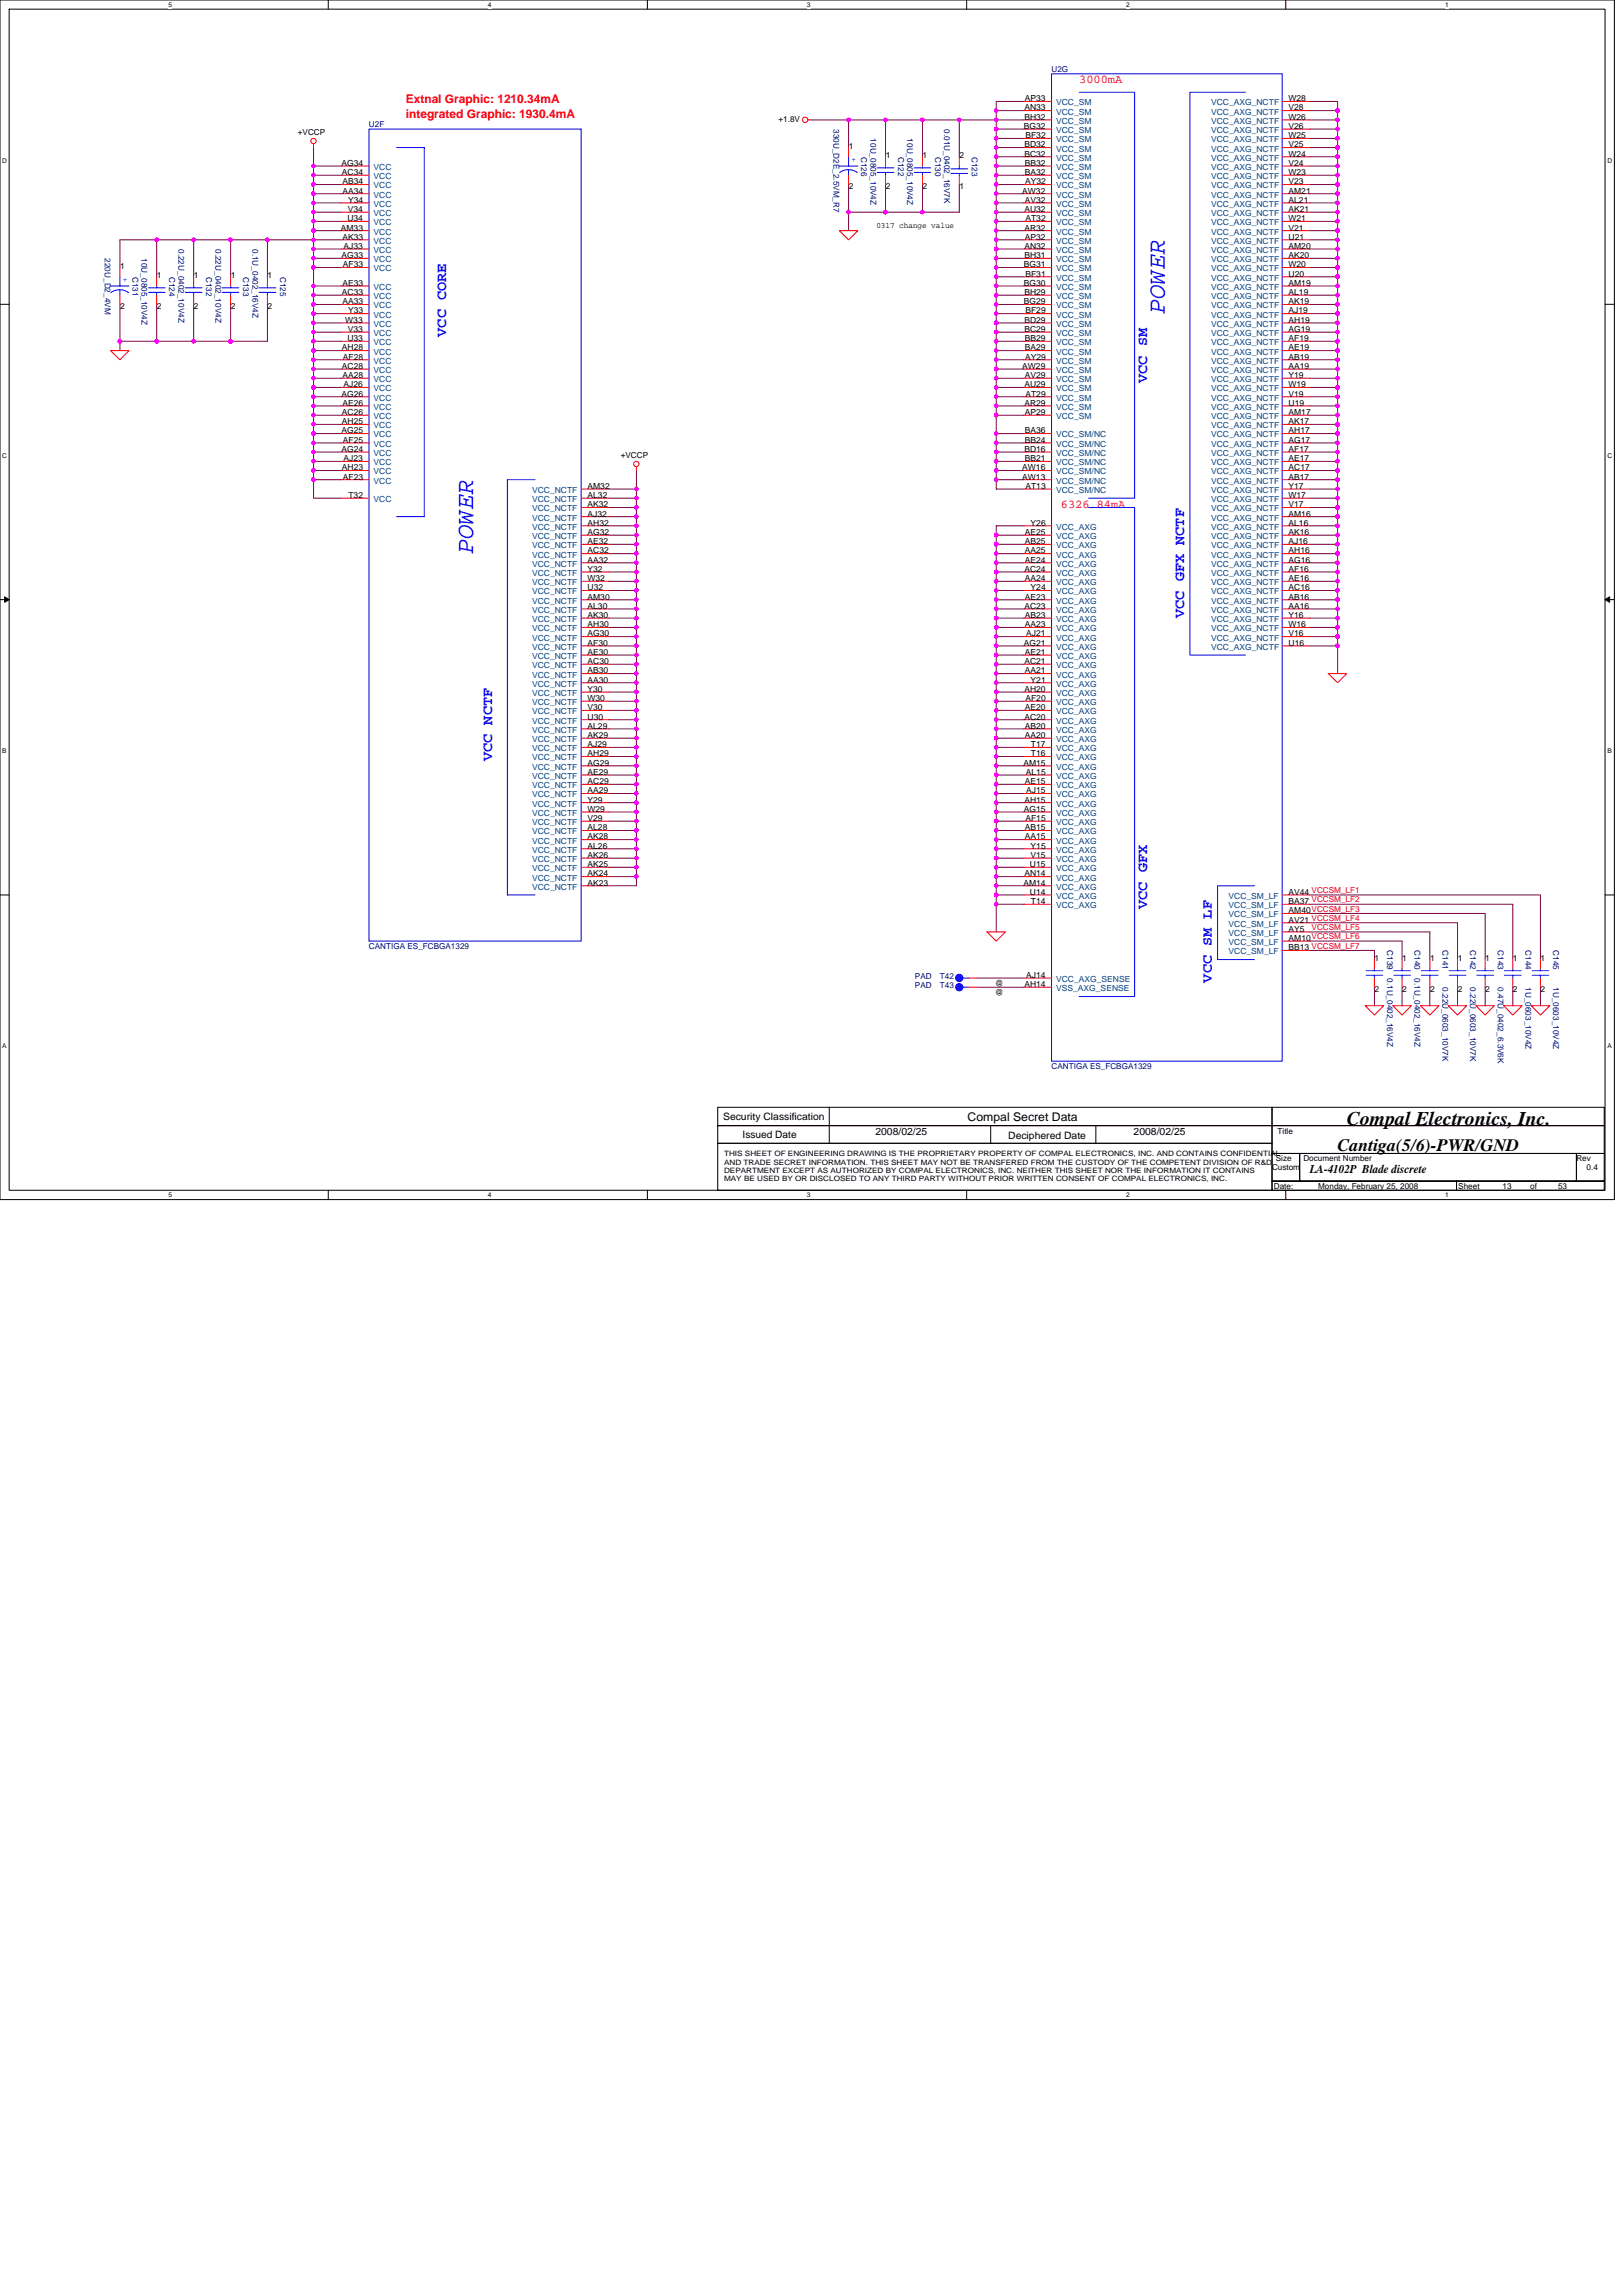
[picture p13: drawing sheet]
<svg xmlns="http://www.w3.org/2000/svg" width="210mm" height="297mm" viewBox="0 0 210 297" stroke-linecap="round" stroke-linejoin="round" font-family="sans-serif">
<defs><g id="words">
<g font-size="3.2" fill="#00f">
<text x="150.7" y="40.6" transform="rotate(-90 150.7 40.6)">POWER</text>
<text x="61.2" y="71.6" transform="rotate(-90 61.2 71.6)">POWER</text>
</g>
<text font-size="2.5" x="174.3" y="145.5">Compal Electronics, Inc.</text>
<text font-size="2.3" x="173.1" y="148.9">Cantiga(5/6)-PWR/GND</text>
<g font-size="1.9" fill="#00f">
<text x="57.7" y="43.6" transform="rotate(-90 57.7 43.6)">VCC CORE</text>
<text x="148.5" y="49.5" transform="rotate(-90 148.5 49.5)">VCC SM</text>
<text x="153.2" y="80" transform="rotate(-90 153.2 80)">VCC GFX NCTF</text>
<text x="63.7" y="98.5" transform="rotate(-90 63.7 98.5)">VCC NCTF</text>
<text x="148.5" y="117.6" transform="rotate(-90 148.5 117.6)">VCC GFX</text>
<text x="156.8" y="127.1" transform="rotate(-90 156.8 127.1)">VCC SM LF</text>
</g>
<g font-size="1.5" fill="#f00">
<text x="139.7" y="10.8">3000mA</text>
<text x="52.5" y="13.4">Extnal Graphic: 1210.34mA</text>
<text x="52.5" y="15.2">integrated Graphic: 1930.4mA</text>
<text x="137.3" y="65.7">6326.84mA</text>
</g>
<g font-size="1.5">
<text x="125.2" y="145">Compal Secret Data</text>
<text x="169.5" y="151.8">LA-4102P Blade discrete</text>
</g>
<g font-size="1.3">
<text x="93.6" y="144.9">Security Classification</text>
<text x="96.1" y="147.2">Issued Date</text>
<text x="113.3" y="146.8">2008/02/25</text>
<text x="130.5" y="147.3">Deciphered Date</text>
<text x="146.7" y="146.8">2008/02/25</text>
</g>
<g font-size="1.1" fill="#000080">
<text x="136.1" y="9.3">U2G</text>
<text x="47.8" y="16.5">U2F</text>
<text x="107.9" y="16.7" transform="rotate(90 107.9 16.7)">330U_D2E_2.5VM_R7</text>
<text x="112.6" y="17.9" transform="rotate(90 112.6 17.9)">10U_0805_10V4Z</text>
<text x="117.4" y="17.9" transform="rotate(90 117.4 17.9)">10U_0805_10V4Z</text>
<text x="122.2" y="16.7" transform="rotate(90 122.2 16.7)">0.01U_0402_16V7K</text>
<text x="111.4" y="20.3" transform="rotate(90 111.4 20.3)">C126</text>
<text x="116.2" y="20.3" transform="rotate(90 116.2 20.3)">C122</text>
<text x="121" y="20.3" transform="rotate(90 121 20.3)">C130</text>
<text x="125.8" y="20.3" transform="rotate(90 125.8 20.3)">C123</text>
<text x="13.6" y="33.4" transform="rotate(90 13.6 33.4)">220U_D2_4VM</text>
<text x="17.1" y="35.8" transform="rotate(90 17.1 35.8)">C131</text>
<text x="18.3" y="33.4" transform="rotate(90 18.3 33.4)">10U_0805_10V4Z</text>
<text x="21.9" y="35.8" transform="rotate(90 21.9 35.8)">C124</text>
<text x="23.1" y="32.2" transform="rotate(90 23.1 32.2)">0.22U_0402_10V4Z</text>
<text x="26.7" y="35.8" transform="rotate(90 26.7 35.8)">C132</text>
<text x="27.9" y="32.2" transform="rotate(90 27.9 32.2)">0.22U_0402_10V4Z</text>
<text x="31.5" y="35.8" transform="rotate(90 31.5 35.8)">C133</text>
<text x="32.7" y="32.2" transform="rotate(90 32.7 32.2)">0.1U_0402_16V4Z</text>
<text x="36.2" y="35.8" transform="rotate(90 36.2 35.8)">C125</text>
<text x="47.8" y="122.7">CANTIGA ES_FCBGA1329</text>
<text x="179.5" y="123" transform="rotate(90 179.5 123)">C139</text>
<text x="183.1" y="123" transform="rotate(90 183.1 123)">C140</text>
<text x="186.7" y="123" transform="rotate(90 186.7 123)">C141</text>
<text x="190.2" y="123" transform="rotate(90 190.2 123)">C142</text>
<text x="193.8" y="123" transform="rotate(90 193.8 123)">C143</text>
<text x="197.4" y="123" transform="rotate(90 197.4 123)">C144</text>
<text x="201" y="123" transform="rotate(90 201 123)">C145</text>
<text x="118.4" y="127.9">PAD</text>
<text x="118.4" y="126.7">PAD</text>
<text x="121.6" y="127.9">T43</text>
<text x="121.6" y="126.7">T42</text>
<text x="179.5" y="126.5" transform="rotate(90 179.5 126.5)">0.1U_0402_16V4Z</text>
<text x="183.1" y="126.5" transform="rotate(90 183.1 126.5)">0.1U_0402_16V4Z</text>
<text x="186.7" y="127.7" transform="rotate(90 186.7 127.7)">0.22U_0603_10V7K</text>
<text x="190.2" y="127.7" transform="rotate(90 190.2 127.7)">0.22U_0603_10V7K</text>
<text x="193.8" y="127.7" transform="rotate(90 193.8 127.7)">0.47U_0402_6.3V6K</text>
<text x="197.4" y="127.7" transform="rotate(90 197.4 127.7)">1U_0603_10V4Z</text>
<text x="201" y="127.7" transform="rotate(90 201 127.7)">1U_0603_10V4Z</text>
<text x="136.1" y="138.3">CANTIGA ES_FCBGA1329</text>
</g>
<g font-size="1.1">
<text x="38.5" y="17.4">+VCCP</text>
<text x="100.8" y="15.8">+1.8V</text>
<text x="132.5" y="16.7">BG32</text>
<text x="132.6" y="14.3">AN33</text>
<text x="132.6" y="15.5">BH32</text>
<text x="132.6" y="13.1">AP33</text>
<text x="132.7" y="17.9">BF32</text>
<text x="166.8" y="14.3">V28</text>
<text x="166.8" y="15.5">W26</text>
<text x="166.8" y="16.7">V26</text>
<text x="166.8" y="17.9">W25</text>
<text x="166.8" y="13.1">W28</text>
<text x="44.2" y="21.5">AG34</text>
<text x="44.2" y="22.6">AC34</text>
<text x="44.3" y="23.9">AB34</text>
<text x="109.8" y="19.2">1</text>
<text x="114.6" y="20.4">1</text>
<text x="119.4" y="20.4">1</text>
<text x="124.2" y="20.4">2</text>
<text x="132.6" y="19.1">BD32</text>
<text x="132.6" y="20.3">BC32</text>
<text x="132.6" y="21.5">BB32</text>
<text x="132.6" y="22.6">BA32</text>
<text x="132.7" y="23.9">AY32</text>
<text x="166.8" y="23.9">V23</text>
<text x="166.8" y="19.1">V25</text>
<text x="166.8" y="20.3">W24</text>
<text x="166.8" y="21.5">V24</text>
<text x="166.8" y="22.6">W23</text>
<text x="44.1" y="29.8">AM33</text>
<text x="44.3" y="25">AA34</text>
<text x="45" y="28.6">U34</text>
<text x="45" y="27.4">V34</text>
<text x="45" y="26.2">Y34</text>
<text x="109.8" y="24.5">2</text>
<text x="113.4" y="29.5">0317 change value</text>
<text x="114.6" y="24.5">2</text>
<text x="119.4" y="24.5">2</text>
<text x="124.2" y="24.5">1</text>
<text x="132.3" y="25">AW32</text>
<text x="132.6" y="27.4">AU32</text>
<text x="132.6" y="29.8">AR32</text>
<text x="132.6" y="26.2">AV32</text>
<text x="132.7" y="28.6">AT32</text>
<text x="166.8" y="25">AM21</text>
<text x="166.8" y="26.2">AL21</text>
<text x="166.8" y="27.4">AK21</text>
<text x="166.8" y="28.6">W21</text>
<text x="166.8" y="29.8">V21</text>
<text x="15.5" y="34.8">1</text>
<text x="20.3" y="35.9">1</text>
<text x="25.1" y="35.9">1</text>
<text x="29.9" y="35.9">1</text>
<text x="34.6" y="35.9">1</text>
<text x="44.2" y="33.4">AG33</text>
<text x="44.3" y="31">AK33</text>
<text x="44.4" y="34.6">AF33</text>
<text x="44.5" y="32.2">AJ33</text>
<text x="132.5" y="34.6">BG31</text>
<text x="132.6" y="32.2">AN32</text>
<text x="132.6" y="33.4">BH31</text>
<text x="132.6" y="31">AP32</text>
<text x="132.7" y="35.8">BF31</text>
<text x="166.8" y="31">U21</text>
<text x="166.8" y="32.2">AM20</text>
<text x="166.8" y="33.4">AK20</text>
<text x="166.8" y="34.6">W20</text>
<text x="166.8" y="35.8">U20</text>
<text x="15.5" y="40">2</text>
<text x="20.3" y="40">2</text>
<text x="25.1" y="40">2</text>
<text x="29.9" y="40">2</text>
<text x="34.6" y="40">2</text>
<text x="44.2" y="38.2">AC33</text>
<text x="44.3" y="37">AE33</text>
<text x="44.3" y="39.4">AA33</text>
<text x="44.7" y="41.8">W33</text>
<text x="45" y="40.6">Y33</text>
<text x="132.5" y="37">BG30</text>
<text x="132.5" y="39.4">BG29</text>
<text x="132.6" y="38.2">BH29</text>
<text x="132.6" y="41.8">BD29</text>
<text x="132.7" y="40.6">BF29</text>
<text x="166.8" y="37">AM19</text>
<text x="166.8" y="38.2">AL19</text>
<text x="166.8" y="39.4">AK19</text>
<text x="166.8" y="40.6">AJ19</text>
<text x="166.8" y="41.8">AH19</text>
<text x="44.2" y="45.3">AH28</text>
<text x="44.2" y="47.7">AC28</text>
<text x="44.4" y="46.5">AF28</text>
<text x="45" y="44.1">U33</text>
<text x="45" y="42.9">V33</text>
<text x="132.3" y="47.7">AW29</text>
<text x="132.6" y="42.9">BC29</text>
<text x="132.6" y="44.1">BB29</text>
<text x="132.6" y="45.3">BA29</text>
<text x="132.7" y="46.5">AY29</text>
<text x="166.8" y="42.9">AG19</text>
<text x="166.8" y="44.1">AF19</text>
<text x="166.8" y="45.3">AE19</text>
<text x="166.8" y="46.5">AB19</text>
<text x="166.8" y="47.7">AA19</text>
<text x="44.2" y="51.3">AG26</text>
<text x="44.2" y="53.7">AC26</text>
<text x="44.3" y="48.9">AA28</text>
<text x="44.3" y="52.5">AE26</text>
<text x="44.5" y="50.1">AJ26</text>
<text x="132.6" y="50.1">AU29</text>
<text x="132.6" y="52.5">AR29</text>
<text x="132.6" y="48.9">AV29</text>
<text x="132.6" y="53.7">AP29</text>
<text x="132.7" y="51.3">AT29</text>
<text x="166.8" y="48.9">Y19</text>
<text x="166.8" y="50.1">W19</text>
<text x="166.8" y="51.3">V19</text>
<text x="166.8" y="52.5">U19</text>
<text x="166.8" y="53.7">AM17</text>
<text x="44.2" y="56.1">AG25</text>
<text x="44.2" y="58.5">AG24</text>
<text x="44.2" y="54.9">AH25</text>
<text x="44.4" y="57.3">AF25</text>
<text x="44.5" y="59.7">AJ23</text>
<text x="80.3" y="59.2">+VCCP</text>
<text x="132.6" y="58.5">BD16</text>
<text x="132.6" y="56.1">BA36</text>
<text x="132.6" y="57.3">BB24</text>
<text x="132.6" y="59.7">BB21</text>
<text x="166.8" y="54.9">AK17</text>
<text x="166.8" y="56.1">AH17</text>
<text x="166.8" y="57.3">AG17</text>
<text x="166.8" y="58.5">AF17</text>
<text x="166.8" y="59.7">AE17</text>
<text x="44.2" y="60.9">AH23</text>
<text x="44.4" y="62">AF23</text>
<text x="45.1" y="64.4">T32</text>
<text x="76" y="63.2">AM32</text>
<text x="76" y="64.4">AL32</text>
<text x="76" y="65.6">AK32</text>
<text x="132.3" y="60.9">AW16</text>
<text x="132.3" y="62">AW13</text>
<text x="132.7" y="63.2">AT13</text>
<text x="166.8" y="60.9">AC17</text>
<text x="166.8" y="62">AB17</text>
<text x="166.8" y="63.2">Y17</text>
<text x="166.8" y="64.4">W17</text>
<text x="166.8" y="65.6">V17</text>
<text x="76" y="66.8">AJ32</text>
<text x="76" y="68">AH32</text>
<text x="76" y="69.2">AG32</text>
<text x="76" y="70.4">AE32</text>
<text x="76" y="71.6">AC32</text>
<text x="132.6" y="69.2">AE25</text>
<text x="132.6" y="70.4">AB25</text>
<text x="132.6" y="71.6">AA25</text>
<text x="133.4" y="68">Y26</text>
<text x="166.8" y="66.8">AM16</text>
<text x="166.8" y="68">AL16</text>
<text x="166.8" y="69.2">AK16</text>
<text x="166.8" y="70.4">AJ16</text>
<text x="166.8" y="71.6">AH16</text>
<text x="76" y="72.8">AA32</text>
<text x="76" y="74">Y32</text>
<text x="76" y="75.2">W32</text>
<text x="76" y="76.4">U32</text>
<text x="76" y="77.6">AM30</text>
<text x="132.6" y="74">AC24</text>
<text x="132.6" y="72.8">AE24</text>
<text x="132.6" y="75.2">AA24</text>
<text x="132.6" y="77.6">AE23</text>
<text x="133.4" y="76.4">Y24</text>
<text x="166.8" y="72.8">AG16</text>
<text x="166.8" y="74">AF16</text>
<text x="166.8" y="75.2">AE16</text>
<text x="166.8" y="76.4">AC16</text>
<text x="166.8" y="77.6">AB16</text>
<text x="76" y="78.8">AL30</text>
<text x="76" y="79.9">AK30</text>
<text x="76" y="82.3">AG30</text>
<text x="76" y="83.5">AF30</text>
<text x="76" y="81.2">AH30</text>
<text x="132.5" y="83.5">AG21</text>
<text x="132.6" y="78.8">AC23</text>
<text x="132.6" y="79.9">AB23</text>
<text x="132.6" y="81.2">AA23</text>
<text x="132.8" y="82.3">AJ21</text>
<text x="166.8" y="78.8">AA16</text>
<text x="166.8" y="79.9">Y16</text>
<text x="166.8" y="81.2">W16</text>
<text x="166.8" y="82.3">V16</text>
<text x="166.8" y="83.5">U16</text>
<text x="76" y="85.9">AC30</text>
<text x="76" y="84.7">AE30</text>
<text x="76" y="87.1">AB30</text>
<text x="76" y="88.3">AA30</text>
<text x="76" y="89.5">Y30</text>
<text x="132.6" y="85.9">AC21</text>
<text x="132.6" y="89.5">AH20</text>
<text x="132.6" y="84.7">AE21</text>
<text x="132.6" y="87.1">AA21</text>
<text x="133.4" y="88.3">Y21</text>
<text x="76" y="90.7">W30</text>
<text x="76" y="91.9">V30</text>
<text x="76" y="93.1">U30</text>
<text x="76" y="94.3">AL29</text>
<text x="76" y="95.5">AK29</text>
<text x="132.6" y="93.1">AC20</text>
<text x="132.6" y="91.9">AE20</text>
<text x="132.6" y="94.3">AB20</text>
<text x="132.6" y="95.5">AA20</text>
<text x="132.7" y="90.7">AF20</text>
<text x="76" y="96.7">AJ29</text>
<text x="76" y="97.9">AH29</text>
<text x="76" y="99.1">AG29</text>
<text x="76" y="100.2">AE29</text>
<text x="76" y="101.5">AC29</text>
<text x="132.4" y="99.1">AM15</text>
<text x="132.6" y="101.5">AE15</text>
<text x="132.8" y="100.2">AL15</text>
<text x="133.4" y="96.7">T17</text>
<text x="133.4" y="97.9">T16</text>
<text x="76" y="107.4">AL28</text>
<text x="76" y="102.6">AA29</text>
<text x="76" y="103.8">Y29</text>
<text x="76" y="105">W29</text>
<text x="76" y="106.2">V29</text>
<text x="132.5" y="105">AG15</text>
<text x="132.6" y="103.8">AH15</text>
<text x="132.6" y="107.4">AB15</text>
<text x="132.7" y="106.2">AF15</text>
<text x="132.8" y="102.6">AJ15</text>
<text x="76" y="112.2">AK25</text>
<text x="76" y="108.6">AK28</text>
<text x="76" y="109.8">AL26</text>
<text x="76" y="111">AK26</text>
<text x="76" y="113.4">AK24</text>
<text x="132.6" y="113.4">AN14</text>
<text x="132.6" y="108.6">AA15</text>
<text x="133.3" y="112.2">U15</text>
<text x="133.4" y="111">V15</text>
<text x="133.4" y="109.8">Y15</text>
<text x="76" y="114.6">AK23</text>
<text x="132.4" y="114.6">AM14</text>
<text x="133.3" y="115.8">U14</text>
<text x="133.4" y="117">T14</text>
<text x="166.8" y="115.8">AV44 VCCSM_LF1</text>
<text x="166.8" y="117">BA37 VCCSM_LF2</text>
<text x="166.8" y="118.2">AM40VCCSM_LF3</text>
<text x="166.8" y="119.4">AV21 VCCSM_LF4</text>
<text x="166.8" y="120.5">AY5</text>
<text x="166.8" y="121.7">AM10VCCSM_LF6</text>
<text x="166.8" y="122.9">BB13 VCCSM_LF7</text>
<text x="177.9" y="124.3">1</text>
<text x="181.5" y="124.3">1</text>
<text x="185.1" y="124.3">1</text>
<text x="188.6" y="124.3">1</text>
<text x="192.2" y="124.3">1</text>
<text x="195.8" y="124.3">1</text>
<text x="199.4" y="124.3">1</text>
<text x="128.8" y="128.7">@</text>
<text x="128.8" y="127.5">@</text>
<text x="132.6" y="127.7">AH14</text>
<text x="132.8" y="126.5">AJ14</text>
<text x="177.9" y="128.4">2</text>
<text x="181.5" y="128.4">2</text>
<text x="185.1" y="128.4">2</text>
<text x="188.6" y="128.4">2</text>
<text x="192.2" y="128.4">2</text>
<text x="195.8" y="128.4">2</text>
<text x="199.4" y="128.4">2</text>
<text x="165.3" y="146.7">Title</text>
<text x="164.6" y="151.4">Custom</text>
<text x="164.8" y="153.8">Date:</text>
<text x="165.1" y="150.2">Size</text>
<text x="168.7" y="150.2">Document Number</text>
<text x="170.6" y="153.8">Monday, February 25, 2008</text>
<text x="188.7" y="153.8">Sheet</text>
<text x="194.5" y="153.8">13</text>
<text x="198" y="153.8">of</text>
<text x="201.6" y="153.8">53</text>
<text x="204" y="150.2">Rev</text>
<text x="205.3" y="151.4">0.4</text>
</g>
<g font-size="1.1" fill="#004080">
<text x="136.7" y="14.8">VCC_SM</text>
<text x="136.7" y="16">VCC_SM</text>
<text x="136.7" y="17.2">VCC_SM</text>
<text x="136.7" y="13.6">VCC_SM</text>
<text x="156.7" y="14.8">VCC_AXG_NCTF</text>
<text x="156.7" y="16">VCC_AXG_NCTF</text>
<text x="156.7" y="17.2">VCC_AXG_NCTF</text>
<text x="156.7" y="13.6">VCC_AXG_NCTF</text>
<text x="48.3" y="22">VCC</text>
<text x="48.3" y="23.2">VCC</text>
<text x="136.7" y="19.6">VCC_SM</text>
<text x="136.7" y="20.8">VCC_SM</text>
<text x="136.7" y="22">VCC_SM</text>
<text x="136.7" y="23.2">VCC_SM</text>
<text x="136.7" y="18.4">VCC_SM</text>
<text x="156.7" y="18.4">VCC_AXG_NCTF</text>
<text x="156.7" y="19.6">VCC_AXG_NCTF</text>
<text x="156.7" y="20.8">VCC_AXG_NCTF</text>
<text x="156.7" y="22">VCC_AXG_NCTF</text>
<text x="156.7" y="23.2">VCC_AXG_NCTF</text>
<text x="48.3" y="24.4">VCC</text>
<text x="48.3" y="25.6">VCC</text>
<text x="48.3" y="26.8">VCC</text>
<text x="48.3" y="28">VCC</text>
<text x="48.3" y="29.1">VCC</text>
<text x="136.7" y="24.4">VCC_SM</text>
<text x="136.7" y="25.6">VCC_SM</text>
<text x="136.7" y="26.8">VCC_SM</text>
<text x="136.7" y="28">VCC_SM</text>
<text x="136.7" y="29.1">VCC_SM</text>
<text x="156.7" y="24.4">VCC_AXG_NCTF</text>
<text x="156.7" y="25.6">VCC_AXG_NCTF</text>
<text x="156.7" y="26.8">VCC_AXG_NCTF</text>
<text x="156.7" y="28">VCC_AXG_NCTF</text>
<text x="156.7" y="29.1">VCC_AXG_NCTF</text>
<text x="48.3" y="30.4">VCC</text>
<text x="48.3" y="31.5">VCC</text>
<text x="48.3" y="32.7">VCC</text>
<text x="48.3" y="33.9">VCC</text>
<text x="48.3" y="35.1">VCC</text>
<text x="136.7" y="30.4">VCC_SM</text>
<text x="136.7" y="31.5">VCC_SM</text>
<text x="136.7" y="32.7">VCC_SM</text>
<text x="136.7" y="33.9">VCC_SM</text>
<text x="136.7" y="35.1">VCC_SM</text>
<text x="156.7" y="30.4">VCC_AXG_NCTF</text>
<text x="156.7" y="31.5">VCC_AXG_NCTF</text>
<text x="156.7" y="32.7">VCC_AXG_NCTF</text>
<text x="156.7" y="33.9">VCC_AXG_NCTF</text>
<text x="156.7" y="35.1">VCC_AXG_NCTF</text>
<text x="48.3" y="37.5">VCC</text>
<text x="48.3" y="38.7">VCC</text>
<text x="48.3" y="39.9">VCC</text>
<text x="48.3" y="41.1">VCC</text>
<text x="136.7" y="36.3">VCC_SM</text>
<text x="136.7" y="37.5">VCC_SM</text>
<text x="136.7" y="38.7">VCC_SM</text>
<text x="136.7" y="39.9">VCC_SM</text>
<text x="136.7" y="41.1">VCC_SM</text>
<text x="156.7" y="36.3">VCC_AXG_NCTF</text>
<text x="156.7" y="37.5">VCC_AXG_NCTF</text>
<text x="156.7" y="38.7">VCC_AXG_NCTF</text>
<text x="156.7" y="39.9">VCC_AXG_NCTF</text>
<text x="156.7" y="41.1">VCC_AXG_NCTF</text>
<text x="48.3" y="42.3">VCC</text>
<text x="48.3" y="43.5">VCC</text>
<text x="48.3" y="44.7">VCC</text>
<text x="48.3" y="45.9">VCC</text>
<text x="48.3" y="47.1">VCC</text>
<text x="136.7" y="42.3">VCC_SM</text>
<text x="136.7" y="43.5">VCC_SM</text>
<text x="136.7" y="44.7">VCC_SM</text>
<text x="136.7" y="45.9">VCC_SM</text>
<text x="136.7" y="47.1">VCC_SM</text>
<text x="156.7" y="42.3">VCC_AXG_NCTF</text>
<text x="156.7" y="43.5">VCC_AXG_NCTF</text>
<text x="156.7" y="44.7">VCC_AXG_NCTF</text>
<text x="156.7" y="45.9">VCC_AXG_NCTF</text>
<text x="156.7" y="47.1">VCC_AXG_NCTF</text>
<text x="48.3" y="48.3">VCC</text>
<text x="48.3" y="49.4">VCC</text>
<text x="48.3" y="50.6">VCC</text>
<text x="48.3" y="51.8">VCC</text>
<text x="48.3" y="53">VCC</text>
<text x="136.7" y="48.3">VCC_SM</text>
<text x="136.7" y="49.4">VCC_SM</text>
<text x="136.7" y="50.6">VCC_SM</text>
<text x="136.7" y="51.8">VCC_SM</text>
<text x="136.7" y="53">VCC_SM</text>
<text x="156.7" y="48.3">VCC_AXG_NCTF</text>
<text x="156.7" y="49.4">VCC_AXG_NCTF</text>
<text x="156.7" y="50.6">VCC_AXG_NCTF</text>
<text x="156.7" y="51.8">VCC_AXG_NCTF</text>
<text x="156.7" y="53">VCC_AXG_NCTF</text>
<text x="48.3" y="54.2">VCC</text>
<text x="48.3" y="55.4">VCC</text>
<text x="48.3" y="56.6">VCC</text>
<text x="48.3" y="57.8">VCC</text>
<text x="48.3" y="59">VCC</text>
<text x="136.7" y="54.2">VCC_SM</text>
<text x="136.7" y="56.6">VCC_SM/NC</text>
<text x="136.7" y="57.8">VCC_SM/NC</text>
<text x="136.7" y="59">VCC_SM/NC</text>
<text x="156.7" y="54.2">VCC_AXG_NCTF</text>
<text x="156.7" y="55.4">VCC_AXG_NCTF</text>
<text x="156.7" y="56.6">VCC_AXG_NCTF</text>
<text x="156.7" y="57.8">VCC_AXG_NCTF</text>
<text x="156.7" y="59">VCC_AXG_NCTF</text>
<text x="48.3" y="60.2">VCC</text>
<text x="48.3" y="61.4">VCC</text>
<text x="48.3" y="62.6">VCC</text>
<text x="48.3" y="65">VCC</text>
<text x="68.9" y="63.8">VCC_NCTF</text>
<text x="68.9" y="65">VCC_NCTF</text>
<text x="136.7" y="60.2">VCC_SM/NC</text>
<text x="136.7" y="61.4">VCC_SM/NC</text>
<text x="136.7" y="62.6">VCC_SM/NC</text>
<text x="136.7" y="63.8">VCC_SM/NC</text>
<text x="156.7" y="60.2">VCC_AXG_NCTF</text>
<text x="156.7" y="61.4">VCC_AXG_NCTF</text>
<text x="156.7" y="62.6">VCC_AXG_NCTF</text>
<text x="156.7" y="63.8">VCC_AXG_NCTF</text>
<text x="156.7" y="65">VCC_AXG_NCTF</text>
<text x="68.9" y="66.2">VCC_NCTF</text>
<text x="68.9" y="67.4">VCC_NCTF</text>
<text x="68.9" y="68.5">VCC_NCTF</text>
<text x="68.9" y="69.7">VCC_NCTF</text>
<text x="68.9" y="70.9">VCC_NCTF</text>
<text x="136.7" y="68.5">VCC_AXG</text>
<text x="136.7" y="69.7">VCC_AXG</text>
<text x="136.7" y="70.9">VCC_AXG</text>
<text x="156.7" y="66.2">VCC_AXG_NCTF</text>
<text x="156.7" y="67.4">VCC_AXG_NCTF</text>
<text x="156.7" y="68.5">VCC_AXG_NCTF</text>
<text x="156.7" y="69.7">VCC_AXG_NCTF</text>
<text x="156.7" y="70.9">VCC_AXG_NCTF</text>
<text x="68.9" y="73.3">VCC_NCTF</text>
<text x="68.9" y="74.5">VCC_NCTF</text>
<text x="68.9" y="75.7">VCC_NCTF</text>
<text x="68.9" y="76.9">VCC_NCTF</text>
<text x="68.9" y="72.1">VCC_NCTF</text>
<text x="136.7" y="72.1">VCC_AXG</text>
<text x="136.7" y="73.3">VCC_AXG</text>
<text x="136.7" y="74.5">VCC_AXG</text>
<text x="136.7" y="75.7">VCC_AXG</text>
<text x="136.7" y="76.9">VCC_AXG</text>
<text x="156.7" y="72.1">VCC_AXG_NCTF</text>
<text x="156.7" y="73.3">VCC_AXG_NCTF</text>
<text x="156.7" y="74.5">VCC_AXG_NCTF</text>
<text x="156.7" y="75.7">VCC_AXG_NCTF</text>
<text x="156.7" y="76.9">VCC_AXG_NCTF</text>
<text x="68.9" y="78.1">VCC_NCTF</text>
<text x="68.9" y="79.3">VCC_NCTF</text>
<text x="68.9" y="80.5">VCC_NCTF</text>
<text x="68.9" y="82.9">VCC_NCTF</text>
<text x="68.9" y="81.7">VCC_NCTF</text>
<text x="136.7" y="78.1">VCC_AXG</text>
<text x="136.7" y="79.3">VCC_AXG</text>
<text x="136.7" y="80.5">VCC_AXG</text>
<text x="136.7" y="81.7">VCC_AXG</text>
<text x="136.7" y="82.9">VCC_AXG</text>
<text x="156.7" y="78.1">VCC_AXG_NCTF</text>
<text x="156.7" y="79.3">VCC_AXG_NCTF</text>
<text x="156.7" y="80.5">VCC_AXG_NCTF</text>
<text x="156.7" y="81.7">VCC_AXG_NCTF</text>
<text x="156.7" y="82.9">VCC_AXG_NCTF</text>
<text x="68.9" y="86.4">VCC_NCTF</text>
<text x="68.9" y="84.1">VCC_NCTF</text>
<text x="68.9" y="85.3">VCC_NCTF</text>
<text x="68.9" y="87.7">VCC_NCTF</text>
<text x="68.9" y="88.8">VCC_NCTF</text>
<text x="136.7" y="84.1">VCC_AXG</text>
<text x="136.7" y="85.3">VCC_AXG</text>
<text x="136.7" y="86.4">VCC_AXG</text>
<text x="136.7" y="87.7">VCC_AXG</text>
<text x="136.7" y="88.8">VCC_AXG</text>
<text x="156.7" y="84.1">VCC_AXG_NCTF</text>
<text x="68.9" y="91.2">VCC_NCTF</text>
<text x="68.9" y="92.4">VCC_NCTF</text>
<text x="68.9" y="93.6">VCC_NCTF</text>
<text x="68.9" y="94.8">VCC_NCTF</text>
<text x="68.9" y="90">VCC_NCTF</text>
<text x="136.7" y="90">VCC_AXG</text>
<text x="136.7" y="91.2">VCC_AXG</text>
<text x="136.7" y="92.4">VCC_AXG</text>
<text x="136.7" y="93.6">VCC_AXG</text>
<text x="136.7" y="94.8">VCC_AXG</text>
<text x="68.9" y="97.2">VCC_NCTF</text>
<text x="68.9" y="98.4">VCC_NCTF</text>
<text x="68.9" y="99.6">VCC_NCTF</text>
<text x="68.9" y="100.8">VCC_NCTF</text>
<text x="68.9" y="102">VCC_NCTF</text>
<text x="68.9" y="96">VCC_NCTF</text>
<text x="136.7" y="96">VCC_AXG</text>
<text x="136.7" y="97.2">VCC_AXG</text>
<text x="136.7" y="99.6">VCC_AXG</text>
<text x="136.7" y="100.8">VCC_AXG</text>
<text x="136.7" y="98.4">VCC_AXG</text>
<text x="136.7" y="102">VCC_AXG</text>
<text x="68.9" y="107.9">VCC_NCTF</text>
<text x="68.9" y="103.2">VCC_NCTF</text>
<text x="68.9" y="104.4">VCC_NCTF</text>
<text x="68.9" y="105.6">VCC_NCTF</text>
<text x="68.9" y="106.7">VCC_NCTF</text>
<text x="136.7" y="103.2">VCC_AXG</text>
<text x="136.7" y="104.4">VCC_AXG</text>
<text x="136.7" y="106.7">VCC_AXG</text>
<text x="136.7" y="107.9">VCC_AXG</text>
<text x="136.7" y="105.6">VCC_AXG</text>
<text x="68.9" y="112.7">VCC_NCTF</text>
<text x="68.9" y="109.1">VCC_NCTF</text>
<text x="68.9" y="110.3">VCC_NCTF</text>
<text x="68.9" y="111.5">VCC_NCTF</text>
<text x="68.9" y="113.9">VCC_NCTF</text>
<text x="136.7" y="109.1">VCC_AXG</text>
<text x="136.7" y="110.3">VCC_AXG</text>
<text x="136.7" y="111.5">VCC_AXG</text>
<text x="136.7" y="112.7">VCC_AXG</text>
<text x="136.7" y="113.9">VCC_AXG</text>
<text x="68.9" y="115.1">VCC_NCTF</text>
<text x="136.7" y="115.1">VCC_AXG</text>
<text x="136.7" y="116.3">VCC_AXG</text>
<text x="136.7" y="117.5">VCC_AXG</text>
<text x="159" y="116.3">VCC_SM_LF</text>
<text x="159" y="117.5">VCC_SM_LF</text>
<text x="159" y="118.7">VCC_SM_LF</text>
<text x="159" y="119.9">VCC_SM_LF</text>
<text x="159" y="121.1">VCC_SM_LF</text>
<text x="159" y="122.3">VCC_SM_LF</text>
<text x="159" y="123.5">VCC_SM_LF</text>
<text x="136.7" y="127">VCC_AXG_SENSE</text>
<text x="136.7" y="128.2">VSS_AXG_SENSE</text>
</g>
<g font-size="1.1" fill="#00f">
<text x="110.2" y="21">+</text>
<text x="15.9" y="36.5">+</text>
</g>
<text font-size="1.1" fill="#f00" x="169.7" y="120.3">VCCSM_LF5</text>
<g font-size="1">
<text x="93.7" y="149.6">THIS SHEET OF ENGINEERING DRAWING IS THE PROPRIETARY PROPERTY OF COMPAL ELECTRONICS, INC. AND CONTAINS CONFIDENTIAL</text>
<text x="93.7" y="150.7">AND TRADE SECRET INFORMATION. THIS SHEET MAY NOT BE TRANSFERED FROM THE CUSTODY OF THE COMPETENT DIVISION OF R&amp;D</text>
<text x="93.7" y="151.7">DEPARTMENT EXCEPT AS AUTHORIZED BY COMPAL ELECTRONICS, INC. NEITHER THIS SHEET NOR THE INFORMATION IT CONTAINS</text>
<text x="93.7" y="152.8">MAY BE USED BY OR DISCLOSED TO ANY THIRD PARTY WITHOUT PRIOR WRITTEN CONSENT OF COMPAL ELECTRONICS, INC.</text>
</g>
<g font-size=".9">
<text x="21.8" y=".9">5</text>
<text x="63.1" y=".9">4</text>
<text x="104.4" y=".9">3</text>
<text x="145.7" y=".9">2</text>
<text x="187" y=".9">1</text>
<text x=".3" y="21">D</text>
<text x="208" y="21">D</text>
<text x=".3" y="59.2">C</text>
<text x="208" y="59.2">C</text>
<text x=".3" y="97.4">B</text>
<text x="208" y="97.4">B</text>
<text x=".3" y="135.6">A</text>
<text x="208" y="135.6">A</text>
<text x="21.8" y="154.9">5</text>
<text x="63.1" y="154.9">4</text>
<text x="104.4" y="154.9">3</text>
<text x="145.7" y="154.9">2</text>
<text x="187" y="154.9">1</text>
</g>
</g></defs>
<path d="M0 0h208.9v155.2h-208.9zM1.2 1.2h206.5v152.8h-206.5z" fill="none" stroke="#000" stroke-width=".13"/>
<g fill="#fff">
<path d="M21.8 .1h.5v1h-.5z"/>
<path d="M21.8 154.1h.5v1h-.5z"/>
</g>
<path d="M42.5 0v1.2M42.5 154v1.2" fill="none" stroke="#000" stroke-width=".13"/>
<g fill="#fff">
<path d="M63.1 .1h.5v1h-.5z"/>
<path d="M63.1 154.1h.5v1h-.5z"/>
</g>
<path d="M83.8 0v1.2M83.8 154v1.2" fill="none" stroke="#000" stroke-width=".13"/>
<g fill="#fff">
<path d="M104.4 .1h.5v1h-.5z"/>
<path d="M104.4 154.1h.5v1h-.5z"/>
</g>
<path d="M125.1 0v1.2M125.1 154v1.2" fill="none" stroke="#000" stroke-width=".13"/>
<g fill="#fff">
<path d="M145.7 .1h.5v1h-.5z"/>
<path d="M145.7 154.1h.5v1h-.5z"/>
</g>
<path d="M166.4 0v1.2M166.4 154v1.2" fill="none" stroke="#000" stroke-width=".13"/>
<g fill="#fff">
<path d="M187 .1h.5v1h-.5z"/>
<path d="M187 154.1h.5v1h-.5z"/>
<path d="M.3 20.3h.6v.9h-.6z"/>
<path d="M208 20.3h.6v.9h-.6z"/>
<path d="M.3 58.5h.6v.9h-.6z"/>
<path d="M208 58.5h.6v.9h-.6z"/>
</g>
<path d="M0 39.4h1.2M207.7 39.4h1.2" fill="none" stroke="#000" stroke-width=".13"/>
<g fill="#fff">
<path d="M.3 96.7h.6v.9h-.6z"/>
<path d="M208 96.7h.6v.9h-.6z"/>
</g>
<path d="M0 77.6h1.2M207.7 77.6h1.2" fill="none" stroke="#000" stroke-width=".13"/>
<path d="M.6 77.2l.6 .4-.6 .3zM207.7 77.6l.6-.4v.7z" fill="#000" stroke="#000" stroke-width=".13"/>
<g fill="#fff">
<path d="M.3 134.9h.6v.9h-.6z"/>
<path d="M208 134.9h.6v.9h-.6z"/>
</g>
<g fill="none" stroke="#000" stroke-width=".13">
<path d="M0 115.8h1.2M207.7 115.8h1.2M92.9 143.3h71.7v2.3h-71.7zM92.9 145.6h71.7v2.3h-71.7zM92.9 147.9h71.7v6.1h-71.7zM107.3 143.3v4.6M128.2 145.6v2.3M141.8 145.6v2.3M164.6 143.3h43v2.3h-43zM164.6 145.6h43v3.6h-43zM164.6 149.2h3.6v3.6h-3.6zM164.6 152.8h23.9v1.2h-23.9z"/>
<path d="M168.2 149.2h35.8v3.6h-35.8zM188.5 152.8h19.1v1.2h-19.1zM204 149.2h3.6v3.6h-3.6z"/>
</g>
<g fill="none" stroke="#800040" stroke-width=".13">
<path d="M40.6 19.1v15.5M105.1 15.5h4.7v3.6M109.8 15.5h22.7M114.6 15.5v4.8M119.4 15.5v4.8M124.1 15.5v4.8M128.9 14.3h3.6M128.9 16.7h3.6M128.9 17.9h3.6M128.9 19.1h3.6M132.5 13.1h-3.6v50.2h3.6M169.5 14.3h3.6"/>
<path d="M169.5 15.5h3.6M169.5 13.1h3.6v39.4M169.5 16.7h3.6M169.5 17.9h3.6M169.5 19.1h3.6M15.5 34.6v-3.6h4.8v4.8M15.5 39.4v6M20.3 31h4.8v4.8M20.3 39.4v4.8M25.1 31h4.7M25.1 39.4v4.8M29.8 31h4.8v4.8"/>
<path d="M29.8 31v4.8M29.8 39.4v4.8M34.6 31h9.6M34.6 39.4v4.8h-19.1M40.6 34.6v2.4h3.6M40.6 37v25.1M40.6 23.9h3.6M40.6 26.2h3.6M40.6 34.6h3.6M40.6 28.6h3.6M40.6 27.5h3.6M40.6 25.1h3.6"/>
<path d="M40.6 33.4h3.6M40.6 32.2h3.6M40.6 29.8h3.6M40.6 21.5h3.6M40.6 22.7h3.6M40.6 39.4h3.6M40.6 38.2h3.6M109.8 23.9v5.9M114.6 23.9v3.6M119.4 23.9v3.6M124.1 23.9v3.6h-14.3M128.9 31h3.6"/>
<path d="M128.9 23.9h3.6M128.9 26.2h3.6M128.9 34.6h3.6M128.9 28.6h3.6M128.9 27.5h3.6M128.9 25.1h3.6M128.9 33.4h3.6M128.9 32.2h3.6M128.9 29.8h3.6M128.9 21.5h3.6M128.9 22.7h3.6M128.9 39.4h3.6"/>
<path d="M128.9 38.2h3.6M128.9 20.3h3.6M128.9 35.8h3.6M128.9 37h3.6M169.5 31h3.6M169.5 23.9h3.6M169.5 26.2h3.6M169.5 34.6h3.6M169.5 28.6h3.6M169.5 27.5h3.6M169.5 25.1h3.6M169.5 33.4h3.6"/>
<path d="M169.5 32.2h3.6M169.5 29.8h3.6M169.5 21.5h3.6M169.5 22.7h3.6M169.5 39.4h3.6M169.5 38.2h3.6M169.5 20.3h3.6M169.5 35.8h3.6M169.5 37h3.6M40.6 54.9h3.6M40.6 53.7h3.6M40.6 59.7h3.6"/>
<path d="M40.6 57.3h3.6M40.6 58.5h3.6M40.6 51.3h3.6M40.6 52.5h3.6M40.6 50.1h3.6M40.6 48.9h3.6M40.6 46.5h3.6M40.6 47.8h3.6M40.6 45.4h3.6M40.6 44.2h3.6M40.6 41.8h3.6M40.6 43h3.6"/>
<path d="M40.6 56.1h3.6M40.6 40.6h3.6M128.9 53.7h3.6M128.9 59.7h3.6M128.9 57.3h3.6M128.9 58.5h3.6M128.9 51.3h3.6M128.9 52.5h3.6M128.9 50.1h3.6M128.9 48.9h3.6M128.9 46.5h3.6M128.9 47.8h3.6"/>
<path d="M128.9 45.4h3.6M128.9 44.2h3.6M128.9 41.8h3.6M128.9 43h3.6M128.9 56.1h3.6M128.9 40.6h3.6M169.5 52.5h3.6v1.2M169.5 54.9h3.6M169.5 53.7h3.6M169.5 59.7h3.6M169.5 57.3h3.6M169.5 58.5h3.6"/>
<path d="M169.5 51.3h3.6M169.5 50.1h3.6M169.5 48.9h3.6M169.5 46.5h3.6M169.5 47.8h3.6M169.5 45.4h3.6M169.5 44.2h3.6M169.5 41.8h3.6M169.5 43h3.6M169.5 56.1h3.6M169.5 40.6h3.6M173.1 53.7v33.4"/>
<path d="M40.6 62.1v2.4h3.6M40.6 62.1h3.6M40.6 60.9h3.6M78.8 65.7h3.6M78.8 68h3.6M78.8 76.4h3.6M78.8 72.8h3.6M78.8 70.4h3.6M78.8 69.2h3.6M78.8 66.8h3.6M78.8 75.2h3.6M78.8 74h3.6"/>
<path d="M78.8 71.6h3.6M78.8 63.3h3.6M78.8 64.5h3.6M78.8 80h3.6M78.8 77.6h3.6M78.8 78.8h3.6M82.4 60.9v53.7h-3.6M128.9 62.1h3.6M128.9 60.9h3.6M128.9 76.4h3.6M128.9 72.8h3.6M128.9 70.4h3.6"/>
<path d="M128.9 69.2h3.6M128.9 75.2h3.6M128.9 74h3.6M128.9 71.6h3.6M128.9 80h3.6M128.9 77.6h3.6M128.9 78.8h3.6M132.5 68h-3.6v15.6M169.5 62.1h3.6M169.5 60.9h3.6M169.5 65.7h3.6M169.5 68h3.6"/>
<path d="M169.5 76.4h3.6M169.5 72.8h3.6M169.5 70.4h3.6M169.5 69.2h3.6M169.5 66.8h3.6M169.5 75.2h3.6M169.5 74h3.6M169.5 71.6h3.6M169.5 63.3h3.6M169.5 64.5h3.6M169.5 80h3.6M169.5 77.6h3.6"/>
<path d="M169.5 78.8h3.6M78.8 82.4h3.6M78.8 90.7h3.6M78.8 87.1h3.6M78.8 84.8h3.6M78.8 83.6h3.6M78.8 81.2h3.6M78.8 89.5h3.6M78.8 88.3h3.6M78.8 85.9h3.6M78.8 94.3h3.6M78.8 96.7h3.6"/>
<path d="M78.8 99.1h3.6M78.8 97.9h3.6M78.8 95.5h3.6M78.8 91.9h3.6M78.8 93.1h3.6M128.9 83.6v1.2h3.6M128.9 82.4h3.6M128.9 90.7h3.6M128.9 87.1h3.6M128.9 83.6h3.6M128.9 81.2h3.6M128.9 89.5h3.6"/>
<path d="M128.9 88.3h3.6M128.9 85.9h3.6M128.9 94.3h3.6M128.9 96.7h3.6M128.9 99.1h3.6M128.9 97.9h3.6M128.9 95.5h3.6M128.9 91.9h3.6M128.9 93.1h3.6M128.9 84.8v35.8M169.5 82.4h3.6M169.5 83.6h3.6"/>
<path d="M169.5 81.2h3.6M78.8 101.5h3.6M78.8 103.8h3.6M78.8 102.7h3.6M78.8 100.3h3.6M78.8 107.4h3.6M78.8 109.8h3.6M78.8 112.2h3.6M78.8 111h3.6M78.8 108.6h3.6M78.8 113.4h3.6M78.8 106.2h3.6"/>
<path d="M78.8 105.1h3.6M128.9 101.5h3.6M128.9 103.8h3.6M128.9 102.7h3.6M128.9 100.3h3.6M128.9 107.4h3.6M128.9 109.8h3.6M128.9 114.6h3.6M128.9 112.2h3.6M128.9 111h3.6M128.9 108.6h3.6M128.9 113.4h3.6"/>
<path d="M128.9 106.2h3.6M128.9 105.1h3.6M128.9 117h3.6M128.9 115.8h3.6M169.5 115.8h29.8v8.3M169.5 119.4h19.1v4.7M169.5 117h26.3v7.1M169.5 118.2h22.7v5.9M126.5 126.5h6M126.5 127.7h6M169.5 121.8h11.9v2.3M169.5 123h8.4v1.1"/>
<path d="M169.5 120.6h15.5v3.5M177.9 127.7v2.4M181.4 127.7v2.4M185 127.7v2.4M188.6 127.7v2.4M192.2 127.7v2.4M195.8 127.7v2.4M199.3 127.7v2.4"/>
</g>
<g fill="#f0f" stroke="#f0f" stroke-width=".13">
<path d="M29.7 30.9h.3l.1 .1-.1 .2h-.2h-.1z" fill-rule="evenodd"/>
<path d="M40.4 61.9h.3l.1 .2-.1 .1-.1 .1-.2-.1z" fill-rule="evenodd"/>
<path d="M40.4 59.5h.3l.1 .2-.1 .1-.1 .1-.2-.1z" fill-rule="evenodd"/>
<path d="M40.4 53.5h.3l.1 .2-.1 .2h-.1h-.2z" fill-rule="evenodd"/>
<path d="M40.4 26.1h.3l.1 .1-.1 .2-.1 .1-.2-.1z" fill-rule="evenodd"/>
<path d="M40.4 29.7h.3l.1 .1-.1 .2-.1 .1-.2-.1z" fill-rule="evenodd"/>
<path d="M40.4 32h.3l.1 .2-.1 .2h-.1h-.2z" fill-rule="evenodd"/>
<path d="M40.4 23.7h.3l.1 .2-.1 .1-.1 .1-.2-.1z" fill-rule="evenodd"/>
<path d="M40.4 50h.3l.1 .1-.1 .2-.1 .1-.2-.1z" fill-rule="evenodd"/>
<path d="M40.4 47.6h.3l.1 .1-.1 .2-.1 .1-.2-.1z" fill-rule="evenodd"/>
<path d="M40.4 44h.3l.1 .2-.1 .1-.1 .1-.2-.1z" fill-rule="evenodd"/>
<path d="M40.4 41.6h.3l.1 .2-.1 .1-.1 .1-.2-.1z" fill-rule="evenodd"/>
<path d="M40.4 55.9h.3l.1 .2-.1 .2h-.1h-.2z" fill-rule="evenodd"/>
<path d="M24.9 44h.3l.1 .2-.1 .1-.2 .1-.1-.1z" fill-rule="evenodd"/>
<path d="M15.3 44h.4v.2v.1l-.2 .1-.2-.1z" fill-rule="evenodd"/>
<path d="M20.1 30.9h.3l.1 .1-.1 .2h-.1h-.2z" fill-rule="evenodd"/>
<path d="M82.2 65.5h.3l.1 .1-.1 .2-.2 .1-.1-.1z" fill-rule="evenodd"/>
<path d="M82.2 71.4h.3l.1 .2-.1 .2h-.2h-.1z" fill-rule="evenodd"/>
<path d="M82.2 79.8h.3l.1 .2-.1 .1-.2 .1-.1-.1z" fill-rule="evenodd"/>
<path d="M82.2 83.4h.3l.1 .1-.1 .2-.2 .1-.1-.1z" fill-rule="evenodd"/>
<path d="M82.2 95.3h.3l.1 .2-.1 .1-.2 .1-.1-.1z" fill-rule="evenodd"/>
<path d="M82.2 91.7h.3l.1 .2-.1 .2h-.2h-.1z" fill-rule="evenodd"/>
<path d="M82.2 113.2h.3l.1 .2-.1 .2h-.2h-.1z" fill-rule="evenodd"/>
<path d="M82.2 77.4h.3l.1 .2-.1 .1-.2 .1-.1-.1z" fill-rule="evenodd"/>
<path d="M82.2 109.6h.3l.1 .2-.1 .2h-.2h-.1z" fill-rule="evenodd"/>
<path d="M82.2 73.8h.3l.1 .2-.1 .2h-.2h-.1z" fill-rule="evenodd"/>
<path d="M82.2 107.2h.3l.1 .2-.1 .2-.2 .1-.1-.1z" fill-rule="evenodd"/>
<path d="M82.2 85.8h.3l.1 .1-.1 .2-.2 .1-.1-.1z" fill-rule="evenodd"/>
<path d="M82.2 89.3h.3l.1 .2-.1 .2h-.2h-.1z" fill-rule="evenodd"/>
<path d="M82.2 97.7h.3l.1 .2-.1 .1-.2 .1-.1-.1z" fill-rule="evenodd"/>
<path d="M82.2 67.9h.3l.1 .1-.1 .2-.2 .1-.1-.1z" fill-rule="evenodd"/>
<path d="M82.2 103.7h.3l.1 .1-.1 .2-.2 .1-.1-.1z" fill-rule="evenodd"/>
<path d="M82.2 101.3h.3l.1 .2-.1 .1-.2 .1-.1-.1z" fill-rule="evenodd"/>
<path d="M40.4 38h.3l.1 .2-.1 .1-.1 .1-.2-.1z" fill-rule="evenodd"/>
<path d="M172.9 16.5h.3l.1 .2-.1 .1-.1 .1-.2-.1z" fill-rule="evenodd"/>
<path d="M172.9 18.9h.3l.1 .2-.1 .1-.1 .1-.2-.1z" fill-rule="evenodd"/>
<path d="M172.9 21.3h.3l.1 .2-.1 .1-.1 .1-.2-.1z" fill-rule="evenodd"/>
<path d="M172.9 24.9h.3l.1 .1-.1 .2-.1 .1-.2-.1z" fill-rule="evenodd"/>
<path d="M172.9 22.5h.3l.1 .1-.1 .2-.1 .1-.2-.1z" fill-rule="evenodd"/>
<path d="M172.9 27.3h.3l.1 .1-.1 .2-.1 .1-.2-.1z" fill-rule="evenodd"/>
<path d="M172.9 28.5h.3l.1 .1-.1 .2-.1 .1-.2-.1z" fill-rule="evenodd"/>
<path d="M172.9 30.9h.3l.1 .1-.1 .2h-.1h-.2z" fill-rule="evenodd"/>
<path d="M172.9 34.4h.3l.1 .2-.1 .2h-.1h-.2z" fill-rule="evenodd"/>
<path d="M172.9 33.2h.3l.1 .2-.1 .2h-.1h-.2z" fill-rule="evenodd"/>
<path d="M172.9 52.3h.3l.1 .2-.1 .2h-.1h-.2z" fill-rule="evenodd"/>
<path d="M172.9 45.2h.3l.1 .1-.1 .2-.1 .1-.2-.1z" fill-rule="evenodd"/>
<path d="M172.9 40.4h.3l.1 .2-.1 .1-.1 .1-.2-.1z" fill-rule="evenodd"/>
<path d="M172.9 39.2h.3l.1 .2-.1 .1-.1 .1-.2-.1z" fill-rule="evenodd"/>
<path d="M172.9 46.4h.3l.1 .1-.1 .2-.1 .1-.2-.1z" fill-rule="evenodd"/>
<path d="M172.9 34.4h.3l.1 .2-.1 .2h-.1h-.2z" fill-rule="evenodd"/>
<path d="M172.9 15.3h.3l.1 .2-.1 .2h-.1h-.2z" fill-rule="evenodd"/>
<path d="M172.9 75h.3l.1 .2-.1 .1-.1 .1-.2-.1z" fill-rule="evenodd"/>
<path d="M172.9 72.6h.3l.1 .2-.1 .2h-.1h-.2z" fill-rule="evenodd"/>
<path d="M172.9 54.7h.3l.1 .2-.1 .1-.1 .1-.2-.1z" fill-rule="evenodd"/>
<path d="M172.9 54.7h.3l.1 .2-.1 .1-.1 .1-.2-.1z" fill-rule="evenodd"/>
<path d="M172.9 76.2h.3l.1 .2-.1 .1-.1 .1-.2-.1z" fill-rule="evenodd"/>
<path d="M172.9 57.1h.3l.1 .2-.1 .1-.1 .1-.2-.1z" fill-rule="evenodd"/>
<path d="M172.9 81h.3l.1 .2-.1 .1-.1 .1-.2-.1z" fill-rule="evenodd"/>
<path d="M172.9 58.3h.3l.1 .2-.1 .1-.1 .1-.2-.1z" fill-rule="evenodd"/>
<path d="M172.9 64.3h.3l.1 .1-.1 .2-.1 .1-.2-.1z" fill-rule="evenodd"/>
<path d="M172.9 63.1h.3l.1 .1-.1 .2-.1 .1-.2-.1z" fill-rule="evenodd"/>
<path d="M172.9 66.7h.3l.1 .1-.1 .2-.1 .1-.2-.1z" fill-rule="evenodd"/>
<path d="M172.9 82.2h.3l.1 .1-.1 .2-.1 .1-.2-.1z" fill-rule="evenodd"/>
<path d="M172.9 78.6h.3l.1 .2-.1 .1-.1 .1-.2-.1z" fill-rule="evenodd"/>
<path d="M172.9 48.8h.3l.1 .1-.1 .2h-.1h-.2z" fill-rule="evenodd"/>
<path d="M172.9 36.8h.3l.1 .2-.1 .1-.1 .1-.2-.1z" fill-rule="evenodd"/>
<path d="M172.9 69.1h.3l.1 .1-.1 .2h-.1h-.2z" fill-rule="evenodd"/>
<path d="M172.9 42.8h.3l.1 .1-.1 .2-.1 .1-.2-.1z" fill-rule="evenodd"/>
<path d="M172.9 60.7h.3l.1 .2-.1 .1-.1 .1-.2-.1z" fill-rule="evenodd"/>
<path d="M172.9 70.2h.3l.1 .2-.1 .2h-.1h-.2z" fill-rule="evenodd"/>
<path d="M172.9 51.2h.3l.1 .1-.1 .2h-.1h-.2z" fill-rule="evenodd"/>
<path d="M128.8 107.2h.3v.2v.2l-.2 .1-.1-.1z" fill-rule="evenodd"/>
<path d="M128.8 91.7h.3v.2v.2h-.2h-.1z" fill-rule="evenodd"/>
<path d="M128.8 85.8h.3v.1v.2l-.2 .1-.1-.1z" fill-rule="evenodd"/>
<path d="M128.8 89.3h.3v.2v.2h-.2h-.1z" fill-rule="evenodd"/>
<path d="M128.8 83.4h.3v.1v.2l-.2 .1-.1-.1z" fill-rule="evenodd"/>
<path d="M128.8 77.4h.3v.2v.1l-.2 .1-.1-.1z" fill-rule="evenodd"/>
<path d="M128.8 95.3h.3v.2v.1l-.2 .1-.1-.1z" fill-rule="evenodd"/>
<path d="M128.8 97.7h.3v.2v.1l-.2 .1-.1-.1z" fill-rule="evenodd"/>
<path d="M128.8 103.7h.3v.1v.2l-.2 .1-.1-.1z" fill-rule="evenodd"/>
<path d="M128.8 101.3h.3v.2v.1l-.2 .1-.1-.1z" fill-rule="evenodd"/>
<path d="M128.8 79.8h.3v.2v.1l-.2 .1-.1-.1z" fill-rule="evenodd"/>
<path d="M128.8 113.2h.3v.2v.2h-.2h-.1z" fill-rule="evenodd"/>
<path d="M128.8 115.6h.3v.2v.1l-.2 .1-.1-.1z" fill-rule="evenodd"/>
<path d="M128.8 109.6h.3v.2v.2h-.2h-.1z" fill-rule="evenodd"/>
<path d="M128.8 71.4h.3v.2v.2h-.2h-.1z" fill-rule="evenodd"/>
<path d="M128.8 73.8h.3v.2v.2h-.2h-.1z" fill-rule="evenodd"/>
<path d="M128.8 61.9h.3v.2v.1l-.2 .1-.1-.1z" fill-rule="evenodd"/>
<path d="M128.8 14.1h.3v.2v.2h-.2h-.1z" fill-rule="evenodd"/>
<path d="M128.8 41.6h.3v.2v.1l-.2 .1-.1-.1z" fill-rule="evenodd"/>
<path d="M128.8 29.7h.3v.1v.2l-.2 .1-.1-.1z" fill-rule="evenodd"/>
<path d="M128.8 32h.3v.2v.2h-.2h-.1z" fill-rule="evenodd"/>
<path d="M128.8 26.1h.3v.1v.2l-.2 .1-.1-.1z" fill-rule="evenodd"/>
<path d="M128.8 23.7h.3v.2v.1l-.2 .1-.1-.1z" fill-rule="evenodd"/>
<path d="M128.8 20.1h.3v.2v.1l-.2 .1-.1-.1z" fill-rule="evenodd"/>
<path d="M128.8 17.7h.3v.2v.1l-.2 .1-.1-.1z" fill-rule="evenodd"/>
<path d="M128.8 38h.3v.2v.1l-.2 .1-.1-.1z" fill-rule="evenodd"/>
<path d="M128.8 59.5h.3v.2v.1l-.2 .1-.1-.1z" fill-rule="evenodd"/>
<path d="M119.2 15.3h.3l.1 .2-.1 .2h-.1h-.2z" fill-rule="evenodd"/>
<path d="M119.2 27.3h.3l.1 .1-.1 .2-.1 .1-.2-.1z" fill-rule="evenodd"/>
<path d="M109.6 27.3h.4v.1v.2l-.2 .1-.2-.1z" fill-rule="evenodd"/>
<path d="M109.6 15.3h.4v.2v.2h-.2h-.2z" fill-rule="evenodd"/>
<path d="M128.8 50h.3v.1v.2l-.2 .1-.1-.1z" fill-rule="evenodd"/>
<path d="M128.8 44h.3v.2v.1l-.2 .1-.1-.1z" fill-rule="evenodd"/>
<path d="M128.8 47.6h.3v.1v.2l-.2 .1-.1-.1z" fill-rule="evenodd"/>
<path d="M128.8 35.6h.3v.2v.2h-.2h-.1z" fill-rule="evenodd"/>
<path d="M128.8 41.6h.3v.2v.1l-.2 .1-.1-.1z" fill-rule="evenodd"/>
<path d="M128.8 55.9h.3v.2v.2h-.2h-.1z" fill-rule="evenodd"/>
<path d="M128.8 53.5h.3v.2v.2h-.2h-.1z" fill-rule="evenodd"/>
<path d="M29.7 30.9h.3l.1 .1-.1 .2h-.2h-.1z" fill-rule="evenodd"/>
<path d="M40.4 61.9h.3l.1 .2-.1 .1-.1 .1-.2-.1z" fill-rule="evenodd"/>
<path d="M40.4 59.5h.3l.1 .2-.1 .1-.1 .1-.2-.1z" fill-rule="evenodd"/>
<path d="M40.4 53.5h.3l.1 .2-.1 .2h-.1h-.2z" fill-rule="evenodd"/>
<path d="M40.4 26.1h.3l.1 .1-.1 .2-.1 .1-.2-.1z" fill-rule="evenodd"/>
<path d="M40.4 29.7h.3l.1 .1-.1 .2-.1 .1-.2-.1z" fill-rule="evenodd"/>
<path d="M40.4 32h.3l.1 .2-.1 .2h-.1h-.2z" fill-rule="evenodd"/>
<path d="M40.4 23.7h.3l.1 .2-.1 .1-.1 .1-.2-.1z" fill-rule="evenodd"/>
<path d="M40.4 50h.3l.1 .1-.1 .2-.1 .1-.2-.1z" fill-rule="evenodd"/>
<path d="M40.4 47.6h.3l.1 .1-.1 .2-.1 .1-.2-.1z" fill-rule="evenodd"/>
<path d="M40.4 44h.3l.1 .2-.1 .1-.1 .1-.2-.1z" fill-rule="evenodd"/>
<path d="M40.4 41.6h.3l.1 .2-.1 .1-.1 .1-.2-.1z" fill-rule="evenodd"/>
<path d="M40.4 55.9h.3l.1 .2-.1 .2h-.1h-.2z" fill-rule="evenodd"/>
<path d="M24.9 44h.3l.1 .2-.1 .1-.2 .1-.1-.1z" fill-rule="evenodd"/>
<path d="M15.3 44h.4v.2v.1l-.2 .1-.2-.1z" fill-rule="evenodd"/>
<path d="M20.1 30.9h.3l.1 .1-.1 .2h-.1h-.2z" fill-rule="evenodd"/>
<path d="M82.2 65.5h.3l.1 .1-.1 .2-.2 .1-.1-.1z" fill-rule="evenodd"/>
<path d="M82.2 71.4h.3l.1 .2-.1 .2h-.2h-.1z" fill-rule="evenodd"/>
<path d="M82.2 79.8h.3l.1 .2-.1 .1-.2 .1-.1-.1z" fill-rule="evenodd"/>
<path d="M82.2 83.4h.3l.1 .1-.1 .2-.2 .1-.1-.1z" fill-rule="evenodd"/>
<path d="M82.2 95.3h.3l.1 .2-.1 .1-.2 .1-.1-.1z" fill-rule="evenodd"/>
<path d="M82.2 91.7h.3l.1 .2-.1 .2h-.2h-.1z" fill-rule="evenodd"/>
<path d="M82.2 113.2h.3l.1 .2-.1 .2h-.2h-.1z" fill-rule="evenodd"/>
<path d="M82.2 77.4h.3l.1 .2-.1 .1-.2 .1-.1-.1z" fill-rule="evenodd"/>
<path d="M82.2 109.6h.3l.1 .2-.1 .2h-.2h-.1z" fill-rule="evenodd"/>
<path d="M82.2 73.8h.3l.1 .2-.1 .2h-.2h-.1z" fill-rule="evenodd"/>
<path d="M82.2 107.2h.3l.1 .2-.1 .2-.2 .1-.1-.1z" fill-rule="evenodd"/>
<path d="M82.2 85.8h.3l.1 .1-.1 .2-.2 .1-.1-.1z" fill-rule="evenodd"/>
<path d="M82.2 89.3h.3l.1 .2-.1 .2h-.2h-.1z" fill-rule="evenodd"/>
<path d="M82.2 97.7h.3l.1 .2-.1 .1-.2 .1-.1-.1z" fill-rule="evenodd"/>
<path d="M82.2 67.9h.3l.1 .1-.1 .2-.2 .1-.1-.1z" fill-rule="evenodd"/>
<path d="M82.2 103.7h.3l.1 .1-.1 .2-.2 .1-.1-.1z" fill-rule="evenodd"/>
<path d="M82.2 101.3h.3l.1 .2-.1 .1-.2 .1-.1-.1z" fill-rule="evenodd"/>
<path d="M40.4 38h.3l.1 .2-.1 .1-.1 .1-.2-.1z" fill-rule="evenodd"/>
<path d="M172.9 16.5h.3l.1 .2-.1 .1-.1 .1-.2-.1z" fill-rule="evenodd"/>
<path d="M172.9 18.9h.3l.1 .2-.1 .1-.1 .1-.2-.1z" fill-rule="evenodd"/>
<path d="M172.9 21.3h.3l.1 .2-.1 .1-.1 .1-.2-.1z" fill-rule="evenodd"/>
<path d="M172.9 24.9h.3l.1 .1-.1 .2-.1 .1-.2-.1z" fill-rule="evenodd"/>
<path d="M172.9 22.5h.3l.1 .1-.1 .2-.1 .1-.2-.1z" fill-rule="evenodd"/>
<path d="M172.9 27.3h.3l.1 .1-.1 .2-.1 .1-.2-.1z" fill-rule="evenodd"/>
<path d="M172.9 28.5h.3l.1 .1-.1 .2-.1 .1-.2-.1z" fill-rule="evenodd"/>
<path d="M172.9 30.9h.3l.1 .1-.1 .2h-.1h-.2z" fill-rule="evenodd"/>
<path d="M172.9 34.4h.3l.1 .2-.1 .2h-.1h-.2z" fill-rule="evenodd"/>
<path d="M172.9 33.2h.3l.1 .2-.1 .2h-.1h-.2z" fill-rule="evenodd"/>
<path d="M172.9 52.3h.3l.1 .2-.1 .2h-.1h-.2z" fill-rule="evenodd"/>
<path d="M172.9 45.2h.3l.1 .1-.1 .2-.1 .1-.2-.1z" fill-rule="evenodd"/>
<path d="M172.9 40.4h.3l.1 .2-.1 .1-.1 .1-.2-.1z" fill-rule="evenodd"/>
<path d="M172.9 39.2h.3l.1 .2-.1 .1-.1 .1-.2-.1z" fill-rule="evenodd"/>
<path d="M172.9 46.4h.3l.1 .1-.1 .2-.1 .1-.2-.1z" fill-rule="evenodd"/>
<path d="M172.9 34.4h.3l.1 .2-.1 .2h-.1h-.2z" fill-rule="evenodd"/>
<path d="M172.9 15.3h.3l.1 .2-.1 .2h-.1h-.2z" fill-rule="evenodd"/>
<path d="M172.9 75h.3l.1 .2-.1 .1-.1 .1-.2-.1z" fill-rule="evenodd"/>
<path d="M172.9 72.6h.3l.1 .2-.1 .2h-.1h-.2z" fill-rule="evenodd"/>
<path d="M172.9 54.7h.3l.1 .2-.1 .1-.1 .1-.2-.1z" fill-rule="evenodd"/>
<path d="M172.9 54.7h.3l.1 .2-.1 .1-.1 .1-.2-.1z" fill-rule="evenodd"/>
<path d="M172.9 76.2h.3l.1 .2-.1 .1-.1 .1-.2-.1z" fill-rule="evenodd"/>
<path d="M172.9 57.1h.3l.1 .2-.1 .1-.1 .1-.2-.1z" fill-rule="evenodd"/>
<path d="M172.9 81h.3l.1 .2-.1 .1-.1 .1-.2-.1z" fill-rule="evenodd"/>
<path d="M172.9 58.3h.3l.1 .2-.1 .1-.1 .1-.2-.1z" fill-rule="evenodd"/>
<path d="M172.9 64.3h.3l.1 .1-.1 .2-.1 .1-.2-.1z" fill-rule="evenodd"/>
<path d="M172.9 63.1h.3l.1 .1-.1 .2-.1 .1-.2-.1z" fill-rule="evenodd"/>
<path d="M172.9 66.7h.3l.1 .1-.1 .2-.1 .1-.2-.1z" fill-rule="evenodd"/>
<path d="M172.9 82.2h.3l.1 .1-.1 .2-.1 .1-.2-.1z" fill-rule="evenodd"/>
<path d="M172.9 78.6h.3l.1 .2-.1 .1-.1 .1-.2-.1z" fill-rule="evenodd"/>
<path d="M172.9 48.8h.3l.1 .1-.1 .2h-.1h-.2z" fill-rule="evenodd"/>
<path d="M172.9 36.8h.3l.1 .2-.1 .1-.1 .1-.2-.1z" fill-rule="evenodd"/>
<path d="M172.9 69.1h.3l.1 .1-.1 .2h-.1h-.2z" fill-rule="evenodd"/>
<path d="M172.9 42.8h.3l.1 .1-.1 .2-.1 .1-.2-.1z" fill-rule="evenodd"/>
<path d="M172.9 60.7h.3l.1 .2-.1 .1-.1 .1-.2-.1z" fill-rule="evenodd"/>
<path d="M172.9 70.2h.3l.1 .2-.1 .2h-.1h-.2z" fill-rule="evenodd"/>
<path d="M172.9 51.2h.3l.1 .1-.1 .2h-.1h-.2z" fill-rule="evenodd"/>
<path d="M128.8 107.2h.3v.2v.2l-.2 .1-.1-.1z" fill-rule="evenodd"/>
<path d="M128.8 91.7h.3v.2v.2h-.2h-.1z" fill-rule="evenodd"/>
<path d="M128.8 85.8h.3v.1v.2l-.2 .1-.1-.1z" fill-rule="evenodd"/>
<path d="M128.8 89.3h.3v.2v.2h-.2h-.1z" fill-rule="evenodd"/>
<path d="M128.8 83.4h.3v.1v.2l-.2 .1-.1-.1z" fill-rule="evenodd"/>
<path d="M128.8 77.4h.3v.2v.1l-.2 .1-.1-.1z" fill-rule="evenodd"/>
<path d="M128.8 95.3h.3v.2v.1l-.2 .1-.1-.1z" fill-rule="evenodd"/>
<path d="M128.8 97.7h.3v.2v.1l-.2 .1-.1-.1z" fill-rule="evenodd"/>
<path d="M128.8 103.7h.3v.1v.2l-.2 .1-.1-.1z" fill-rule="evenodd"/>
<path d="M128.8 101.3h.3v.2v.1l-.2 .1-.1-.1z" fill-rule="evenodd"/>
<path d="M128.8 79.8h.3v.2v.1l-.2 .1-.1-.1z" fill-rule="evenodd"/>
<path d="M128.8 113.2h.3v.2v.2h-.2h-.1z" fill-rule="evenodd"/>
<path d="M128.8 115.6h.3v.2v.1l-.2 .1-.1-.1z" fill-rule="evenodd"/>
<path d="M128.8 109.6h.3v.2v.2h-.2h-.1z" fill-rule="evenodd"/>
<path d="M128.8 71.4h.3v.2v.2h-.2h-.1z" fill-rule="evenodd"/>
<path d="M128.8 73.8h.3v.2v.2h-.2h-.1z" fill-rule="evenodd"/>
<path d="M128.8 61.9h.3v.2v.1l-.2 .1-.1-.1z" fill-rule="evenodd"/>
<path d="M128.8 14.1h.3v.2v.2h-.2h-.1z" fill-rule="evenodd"/>
<path d="M128.8 41.6h.3v.2v.1l-.2 .1-.1-.1z" fill-rule="evenodd"/>
<path d="M128.8 29.7h.3v.1v.2l-.2 .1-.1-.1z" fill-rule="evenodd"/>
<path d="M128.8 32h.3v.2v.2h-.2h-.1z" fill-rule="evenodd"/>
<path d="M128.8 26.1h.3v.1v.2l-.2 .1-.1-.1z" fill-rule="evenodd"/>
<path d="M128.8 23.7h.3v.2v.1l-.2 .1-.1-.1z" fill-rule="evenodd"/>
<path d="M128.8 20.1h.3v.2v.1l-.2 .1-.1-.1z" fill-rule="evenodd"/>
<path d="M128.8 17.7h.3v.2v.1l-.2 .1-.1-.1z" fill-rule="evenodd"/>
<path d="M128.8 38h.3v.2v.1l-.2 .1-.1-.1z" fill-rule="evenodd"/>
<path d="M128.8 59.5h.3v.2v.1l-.2 .1-.1-.1z" fill-rule="evenodd"/>
<path d="M119.2 15.3h.3l.1 .2-.1 .2h-.1h-.2z" fill-rule="evenodd"/>
<path d="M119.2 27.3h.3l.1 .1-.1 .2-.1 .1-.2-.1z" fill-rule="evenodd"/>
<path d="M109.6 27.3h.4v.1v.2l-.2 .1-.2-.1z" fill-rule="evenodd"/>
<path d="M109.6 15.3h.4v.2v.2h-.2h-.2z" fill-rule="evenodd"/>
<path d="M128.8 50h.3v.1v.2l-.2 .1-.1-.1z" fill-rule="evenodd"/>
<path d="M128.8 44h.3v.2v.1l-.2 .1-.1-.1z" fill-rule="evenodd"/>
<path d="M128.8 47.6h.3v.1v.2l-.2 .1-.1-.1z" fill-rule="evenodd"/>
<path d="M128.8 35.6h.3v.2v.2h-.2h-.1z" fill-rule="evenodd"/>
<path d="M128.8 41.6h.3v.2v.1l-.2 .1-.1-.1z" fill-rule="evenodd"/>
<path d="M128.8 55.9h.3v.2v.2h-.2h-.1z" fill-rule="evenodd"/>
<path d="M128.8 53.5h.3v.2v.2h-.2h-.1z" fill-rule="evenodd"/>
<circle cx="34.6" cy="31" r=".22"/>
<circle cx="29.8" cy="44.2" r=".23"/>
<circle cx="40.6" cy="54.9" r=".22"/>
<circle cx="40.6" cy="57.3" r=".22"/>
<circle cx="40.6" cy="60.9" r=".22"/>
<circle cx="40.6" cy="27.4" r=".22"/>
<circle cx="40.6" cy="33.4" r=".22"/>
<circle cx="40.6" cy="22.7" r=".22"/>
<circle cx="40.6" cy="28.6" r=".22"/>
<circle cx="40.6" cy="21.5" r=".22"/>
<circle cx="40.6" cy="31" r=".22"/>
<circle cx="40.6" cy="51.3" r=".22"/>
<circle cx="40.6" cy="25.1" r=".22"/>
<circle cx="40.6" cy="52.5" r=".22"/>
<circle cx="40.6" cy="46.5" r=".22"/>
<circle cx="40.6" cy="48.9" r=".22"/>
<circle cx="40.6" cy="45.4" r=".22"/>
<circle cx="40.6" cy="43" r=".22"/>
<circle cx="40.6" cy="39.4" r=".22"/>
<circle cx="40.6" cy="40.6" r=".22"/>
<circle cx="40.6" cy="58.5" r=".22"/>
<circle cx="25" cy="31" r=".22"/>
<circle cx="20.3" cy="44.2" r=".23"/>
<circle cx="82.3" cy="84.7" r=".22"/>
<circle cx="82.3" cy="81.2" r=".22"/>
<circle cx="82.3" cy="112.2" r=".22"/>
<circle cx="82.3" cy="111" r=".22"/>
<circle cx="82.3" cy="108.6" r=".22"/>
<circle cx="82.3" cy="88.3" r=".22"/>
<circle cx="82.3" cy="76.4" r=".22"/>
<circle cx="82.3" cy="69.2" r=".22"/>
<circle cx="82.3" cy="75.2" r=".22"/>
<circle cx="82.3" cy="102.6" r=".22"/>
<circle cx="82.3" cy="94.3" r=".22"/>
<circle cx="82.3" cy="90.7" r=".22"/>
<circle cx="82.3" cy="100.3" r=".22"/>
<circle cx="82.3" cy="66.8" r=".22"/>
<circle cx="82.3" cy="99.1" r=".22"/>
<circle cx="82.3" cy="82.3" r=".22"/>
<circle cx="82.3" cy="72.8" r=".22"/>
<circle cx="82.3" cy="96.7" r=".22"/>
<circle cx="82.3" cy="64.4" r=".22"/>
<circle cx="82.3" cy="87.1" r=".22"/>
<circle cx="82.3" cy="63.3" r=".22"/>
<circle cx="82.3" cy="93.1" r=".22"/>
<circle cx="82.3" cy="70.4" r=".22"/>
<circle cx="82.3" cy="105" r=".22"/>
<circle cx="82.3" cy="106.2" r=".22"/>
<circle cx="82.3" cy="78.8" r=".22"/>
<circle cx="40.6" cy="34.6" r=".22"/>
<circle cx="40.6" cy="37" r=".22"/>
<circle cx="173.1" cy="14.3" r=".23"/>
<circle cx="173.1" cy="32.2" r=".23"/>
<circle cx="173.1" cy="17.9" r=".23"/>
<circle cx="173.1" cy="23.9" r=".23"/>
<circle cx="173.1" cy="20.3" r=".23"/>
<circle cx="173.1" cy="26.2" r=".23"/>
<circle cx="173.1" cy="29.8" r=".23"/>
<circle cx="173.1" cy="35.8" r=".23"/>
<circle cx="173.1" cy="44.2" r=".23"/>
<circle cx="173.1" cy="38.2" r=".23"/>
<circle cx="173.1" cy="41.8" r=".23"/>
<circle cx="173.1" cy="71.6" r=".23"/>
<circle cx="173.1" cy="83.5" r=".23"/>
<circle cx="173.1" cy="53.7" r=".23"/>
<circle cx="173.1" cy="62.1" r=".23"/>
<circle cx="173.1" cy="56.1" r=".23"/>
<circle cx="173.1" cy="59.7" r=".23"/>
<circle cx="173.1" cy="65.6" r=".23"/>
<circle cx="173.1" cy="80" r=".23"/>
<circle cx="173.1" cy="50.1" r=".23"/>
<circle cx="173.1" cy="47.7" r=".23"/>
<circle cx="173.1" cy="68" r=".23"/>
<circle cx="173.1" cy="77.6" r=".23"/>
<circle cx="173.1" cy="74" r=".23"/>
<circle cx="128.9" cy="108.6" r=".22"/>
<circle cx="128.9" cy="96.7" r=".22"/>
<circle cx="128.9" cy="99.1" r=".22"/>
<circle cx="128.9" cy="90.7" r=".22"/>
<circle cx="128.9" cy="94.3" r=".22"/>
<circle cx="128.9" cy="93.1" r=".22"/>
<circle cx="128.9" cy="88.3" r=".22"/>
<circle cx="128.9" cy="87.1" r=".22"/>
<circle cx="128.9" cy="82.3" r=".22"/>
<circle cx="128.9" cy="81.2" r=".22"/>
<circle cx="128.9" cy="84.7" r=".22"/>
<circle cx="128.9" cy="105" r=".22"/>
<circle cx="128.9" cy="106.2" r=".22"/>
<circle cx="128.9" cy="102.6" r=".22"/>
<circle cx="128.9" cy="100.3" r=".22"/>
<circle cx="128.9" cy="114.6" r=".22"/>
<circle cx="128.9" cy="111" r=".22"/>
<circle cx="128.9" cy="112.2" r=".22"/>
<circle cx="128.9" cy="78.8" r=".22"/>
<circle cx="128.9" cy="76.4" r=".22"/>
<circle cx="128.9" cy="70.4" r=".22"/>
<circle cx="128.9" cy="69.2" r=".22"/>
<circle cx="128.9" cy="72.8" r=".22"/>
<circle cx="128.9" cy="75.2" r=".22"/>
<circle cx="128.9" cy="40.6" r=".22"/>
<circle cx="128.9" cy="31" r=".22"/>
<circle cx="128.9" cy="39.4" r=".22"/>
<circle cx="128.9" cy="33.4" r=".22"/>
<circle cx="128.9" cy="19.1" r=".22"/>
<circle cx="128.9" cy="27.4" r=".22"/>
<circle cx="128.9" cy="37" r=".22"/>
<circle cx="128.9" cy="16.7" r=".22"/>
<circle cx="128.9" cy="25.1" r=".22"/>
<circle cx="128.9" cy="28.6" r=".22"/>
<circle cx="128.9" cy="22.7" r=".22"/>
<circle cx="128.9" cy="21.5" r=".22"/>
<circle cx="128.9" cy="52.5" r=".22"/>
<circle cx="128.9" cy="60.9" r=".22"/>
<circle cx="114.6" cy="15.5" r=".22"/>
<circle cx="128.9" cy="15.5" r=".22"/>
<circle cx="124.1" cy="15.5" r=".22"/>
<circle cx="114.6" cy="27.4" r=".22"/>
<circle cx="128.9" cy="46.5" r=".22"/>
<circle cx="128.9" cy="45.4" r=".22"/>
<circle cx="128.9" cy="48.9" r=".22"/>
<circle cx="128.9" cy="51.3" r=".22"/>
<circle cx="128.9" cy="34.6" r=".22"/>
<circle cx="128.9" cy="43" r=".22"/>
<circle cx="128.9" cy="58.5" r=".22"/>
<circle cx="128.9" cy="57.3" r=".22"/>
<circle cx="128.9" cy="117" r=".22"/>
</g>
<g fill="none" stroke="#f00" stroke-width=".13">
<path d="M40.6 18.6v.5M104.6 15.5h.5M109.8 19.1v1.2M132.5 15.5h3.6M132.5 19.1h3.6M132.5 14.3h3.6M132.5 16.7h3.6M132.5 17.9h3.6M132.5 13.1h3.6M165.9 15.5h3.6M165.9 19.1h3.6M165.9 14.3h3.6"/>
<path d="M165.9 16.7h3.6M165.9 17.9h3.6M165.9 13.1h3.6M15.5 34.6v1.2M15.5 38.2v1.2M20.3 35.8v1.2M20.3 38.2v1.2M25.1 35.8v1.2M25.1 38.2v1.2M29.8 35.8v1.2M29.8 38.2v1.2M34.6 35.8v1.2"/>
<path d="M34.6 38.2v1.2M44.2 21.5h3.6M44.2 22.7h3.6M44.2 23.9h3.6M44.2 25.1h3.6M44.2 26.2h3.6M44.2 27.5h3.6M44.2 28.6h3.6M44.2 29.8h3.6M44.2 31h3.6M44.2 32.2h3.6M44.2 33.4h3.6"/>
<path d="M44.2 34.6h3.6M44.2 37h3.6M44.2 38.2h3.6M44.2 39.4h3.6M108.6 29.8h2.4l-1.2 1.2zM109.8 22.7v1.2M114.6 20.3v1.2M114.6 22.7v1.2M119.4 20.3v1.2M119.4 22.7v1.2M124.1 20.3v1.2M124.1 22.7v1.2"/>
<path d="M132.5 21.5h3.6M132.5 22.7h3.6M132.5 23.9h3.6M132.5 25.1h3.6M132.5 26.2h3.6M132.5 27.5h3.6M132.5 28.6h3.6M132.5 29.8h3.6M132.5 31h3.6M132.5 32.2h3.6M132.5 33.4h3.6M132.5 34.6h3.6"/>
<path d="M132.5 37h3.6M132.5 38.2h3.6M132.5 39.4h3.6M132.5 35.8h3.6M132.5 20.3h3.6M165.9 21.5h3.6M165.9 22.7h3.6M165.9 23.9h3.6M165.9 25.1h3.6M165.9 26.2h3.6M165.9 27.5h3.6M165.9 28.6h3.6"/>
<path d="M165.9 29.8h3.6M165.9 31h3.6M165.9 32.2h3.6M165.9 33.4h3.6M165.9 34.6h3.6M165.9 37h3.6M165.9 38.2h3.6M165.9 39.4h3.6M165.9 35.8h3.6M165.9 20.3h3.6M14.3 45.4h2.4l-1.2 1.1zM44.2 40.6h3.6"/>
<path d="M44.2 41.8h3.6M44.2 43h3.6M44.2 44.2h3.6M44.2 45.4h3.6M44.2 46.5h3.6M44.2 47.8h3.6M44.2 48.9h3.6M44.2 50.1h3.6M44.2 51.3h3.6M44.2 52.5h3.6M44.2 53.7h3.6M44.2 54.9h3.6"/>
<path d="M44.2 56.1h3.6M44.2 57.3h3.6M44.2 58.5h3.6M44.2 59.7h3.6M132.5 40.6h3.6M132.5 41.8h3.6M132.5 43h3.6M132.5 44.2h3.6M132.5 45.4h3.6M132.5 46.5h3.6M132.5 47.8h3.6M132.5 48.9h3.6"/>
<path d="M132.5 50.1h3.6M132.5 51.3h3.6M132.5 52.5h3.6M132.5 53.7h3.6M132.5 56.1h3.6M132.5 57.3h3.6M132.5 58.5h3.6M132.5 59.7h3.6M165.9 40.6h3.6M165.9 41.8h3.6M165.9 43h3.6M165.9 44.2h3.6"/>
<path d="M165.9 45.4h3.6M165.9 46.5h3.6M165.9 47.8h3.6M165.9 48.9h3.6M165.9 50.1h3.6M165.9 51.3h3.6M165.9 52.5h3.6M165.9 53.7h3.6M165.9 54.9h3.6M165.9 56.1h3.6M165.9 57.3h3.6M165.9 58.5h3.6"/>
<path d="M165.9 59.7h3.6M44.2 64.5h3.6M44.2 60.9h3.6M44.2 62.1h3.6M75.2 63.3h3.6M75.2 72.8h3.6M75.2 74h3.6M75.2 75.2h3.6M75.2 76.4h3.6M75.2 77.6h3.6M75.2 78.8h3.6M75.2 80h3.6"/>
<path d="M75.2 64.5h3.6M75.2 65.7h3.6M75.2 66.8h3.6M75.2 68h3.6M75.2 69.2h3.6M75.2 70.4h3.6M75.2 71.6h3.6M82.4 60.4v.5M132.5 63.3h3.6M132.5 72.8h3.6M132.5 74h3.6M132.5 75.2h3.6"/>
<path d="M132.5 76.4h3.6M132.5 77.6h3.6M132.5 78.8h3.6M132.5 80h3.6M132.5 68h3.6M132.5 69.2h3.6M132.5 70.4h3.6M132.5 71.6h3.6M132.5 60.9h3.6M132.5 62.1h3.6M165.9 63.3h3.6M165.9 72.8h3.6"/>
<path d="M165.9 74h3.6M165.9 75.2h3.6M165.9 76.4h3.6M165.9 77.6h3.6M165.9 78.8h3.6M165.9 80h3.6M165.9 64.5h3.6M165.9 65.7h3.6M165.9 66.8h3.6M165.9 68h3.6M165.9 69.2h3.6M165.9 70.4h3.6"/>
<path d="M165.9 71.6h3.6M165.9 60.9h3.6M165.9 62.1h3.6M75.2 85.9h3.6M75.2 96.7h3.6M75.2 82.4h3.6M75.2 83.6h3.6M75.2 84.8h3.6M75.2 90.7h3.6M75.2 91.9h3.6M75.2 97.9h3.6M75.2 99.1h3.6"/>
<path d="M75.2 93.1h3.6M75.2 94.3h3.6M75.2 95.5h3.6M75.2 81.2h3.6M75.2 87.1h3.6M75.2 88.3h3.6M75.2 89.5h3.6M132.5 85.9h3.6M132.5 96.7h3.6M132.5 82.4h3.6M132.5 83.6h3.6M132.5 84.8h3.6"/>
<path d="M132.5 90.7h3.6M132.5 91.9h3.6M132.5 97.9h3.6M132.5 99.1h3.6M132.5 93.1h3.6M132.5 94.3h3.6M132.5 95.5h3.6M132.5 81.2h3.6M132.5 87.1h3.6M132.5 88.3h3.6M132.5 89.5h3.6M165.9 82.4h3.6"/>
<path d="M165.9 83.6h3.6M165.9 81.2h3.6M171.9 87.1h2.4l-1.2 1.2zM75.2 112.2h3.6M75.2 100.3h3.6M75.2 107.4h3.6M75.2 108.6h3.6M75.2 109.8h3.6M75.2 111h3.6M75.2 113.4h3.6M75.2 101.5h3.6M75.2 102.7h3.6"/>
<path d="M75.2 103.8h3.6M75.2 105.1h3.6M75.2 106.2h3.6M75.2 114.6h3.6M132.5 112.2h3.6M132.5 100.3h3.6M132.5 107.4h3.6M132.5 108.6h3.6M132.5 109.8h3.6M132.5 111h3.6M132.5 113.4h3.6M132.5 101.5h3.6"/>
<path d="M132.5 102.7h3.6M132.5 103.8h3.6M132.5 105.1h3.6M132.5 106.2h3.6M132.5 114.6h3.6M132.5 115.8h3.6M132.5 117h3.6M165.9 115.8h3.6M165.9 117h3.6M165.9 118.2h3.6M165.9 119.4h3.6M125.3 127.7h1.2"/>
<path d="M125.3 126.5h1.2M127.7 120.6h2.4l-1.2 1.2zM132.5 127.7h3.6M132.5 126.5h3.6M165.9 120.6h3.6M165.9 121.8h3.6M165.9 123h3.6M176.7 130.1h2.4l-1.2 1.2zM177.9 124.1v1.2M177.9 126.5v1.2M180.3 130.1h2.3l-1.2 1.2zM181.4 124.1v1.2"/>
<path d="M181.4 126.5v1.2M183.8 130.1h2.4l-1.2 1.2zM185 124.1v1.2M185 126.5v1.2M187.4 130.1h2.4l-1.2 1.2zM188.6 124.1v1.2M188.6 126.5v1.2M191 130.1h2.4l-1.2 1.2zM192.2 124.1v1.2M192.2 126.5v1.2M194.6 130.1h2.4l-1.2 1.2zM195.8 124.1v1.2"/>
<path d="M195.8 126.5v1.2M198.2 130.1h2.4l-1.3 1.2zM199.3 124.1v1.2M199.3 126.5v1.2"/>
<circle cx="40.6" cy="18.2" r=".35"/>
<circle cx="104.2" cy="15.5" r=".35"/>
<circle cx="82.4" cy="60" r=".35"/>
</g>
<g fill="none" stroke="#00f" stroke-width=".13">
<path d="M47.8 16.7h27.4v105.1h-27.4zM51.3 19.1h3.6v47.7h-3.6M136.1 9.5h29.8v127.8h-29.8zM139.7 11.9h7.1v52.6h-5.9M161.2 11.9h-7.2v72.9h7.2M14.3 37h2.4M14.3 37.9a1.94 1.94 0 0 1 2.3 0M15.5 35.8v1.2M15.5 37.5v.7M19.2 37.8h2.2M19.2 37.2h2.2M20.3 37v.2"/>
<path d="M20.3 37.8v.4M24 37.8h2.1M24 37.2h2.1M25.1 37v.2M25.1 37.8v.4M28.8 37.8h2.1M28.8 37.2h2.1M29.8 37v.2M29.8 37.8v.4M33.5 37.8h2.2M33.5 37.2h2.2M34.6 37v.2"/>
<path d="M34.6 37.8v.4M108.6 21.5h2.4M108.6 22.3a1.81 1.81 0 0 1 1.2-.4 1.86 1.86 0 0 1 1.2 .4M109.8 20.3v1.2M109.8 21.9v.8M113.5 22.3h2.2M113.5 21.7h2.2M114.6 21.5v.2M114.6 22.3v.4M118.3 22.3h2.1M118.3 21.7h2.1M119.4 21.5v.2"/>
<path d="M119.4 22.3v.4M123.1 21.8h2.1M123.1 22.4h2.1M124.1 21.5v.3M124.1 22.4v.3M69.2 62.1h-3.5v53.7h3.5M140.9 65.7h5.9v63.2h-7.1M162.3 114.6h-4.7v9.5h4.7M124.6 127.7h.7M124.6 126.5h.7M176.8 126.2h2.1M176.8 125.6h2.1"/>
<path d="M177.9 125.3v.3M177.9 126.2v.3M180.4 126.2h2.1M180.4 125.6h2.1M181.4 125.3v.3M181.4 126.2v.3M184 126.2h2.1M184 125.6h2.1M185 125.3v.3M185 126.2v.3M187.5 126.2h2.2M187.5 125.6h2.2"/>
<path d="M188.6 125.3v.3M188.6 126.2v.3M191.1 126.2h2.2M191.1 125.6h2.2M192.2 125.3v.3M192.2 126.2v.3M194.7 126.2h2.1M194.7 125.6h2.1M195.8 125.3v.3M195.8 126.2v.3M198.3 126.2h2.1M198.3 125.6h2.1"/>
<path d="M199.3 125.3v.3M199.3 126.2v.3"/>
</g>
<g fill="#00f" stroke="#00f" stroke-width=".13">
<circle cx="124.1" cy="127.7" r=".47"/>
<circle cx="124.1" cy="126.5" r=".47"/>
</g>
<use href="#words"/>
</svg>
